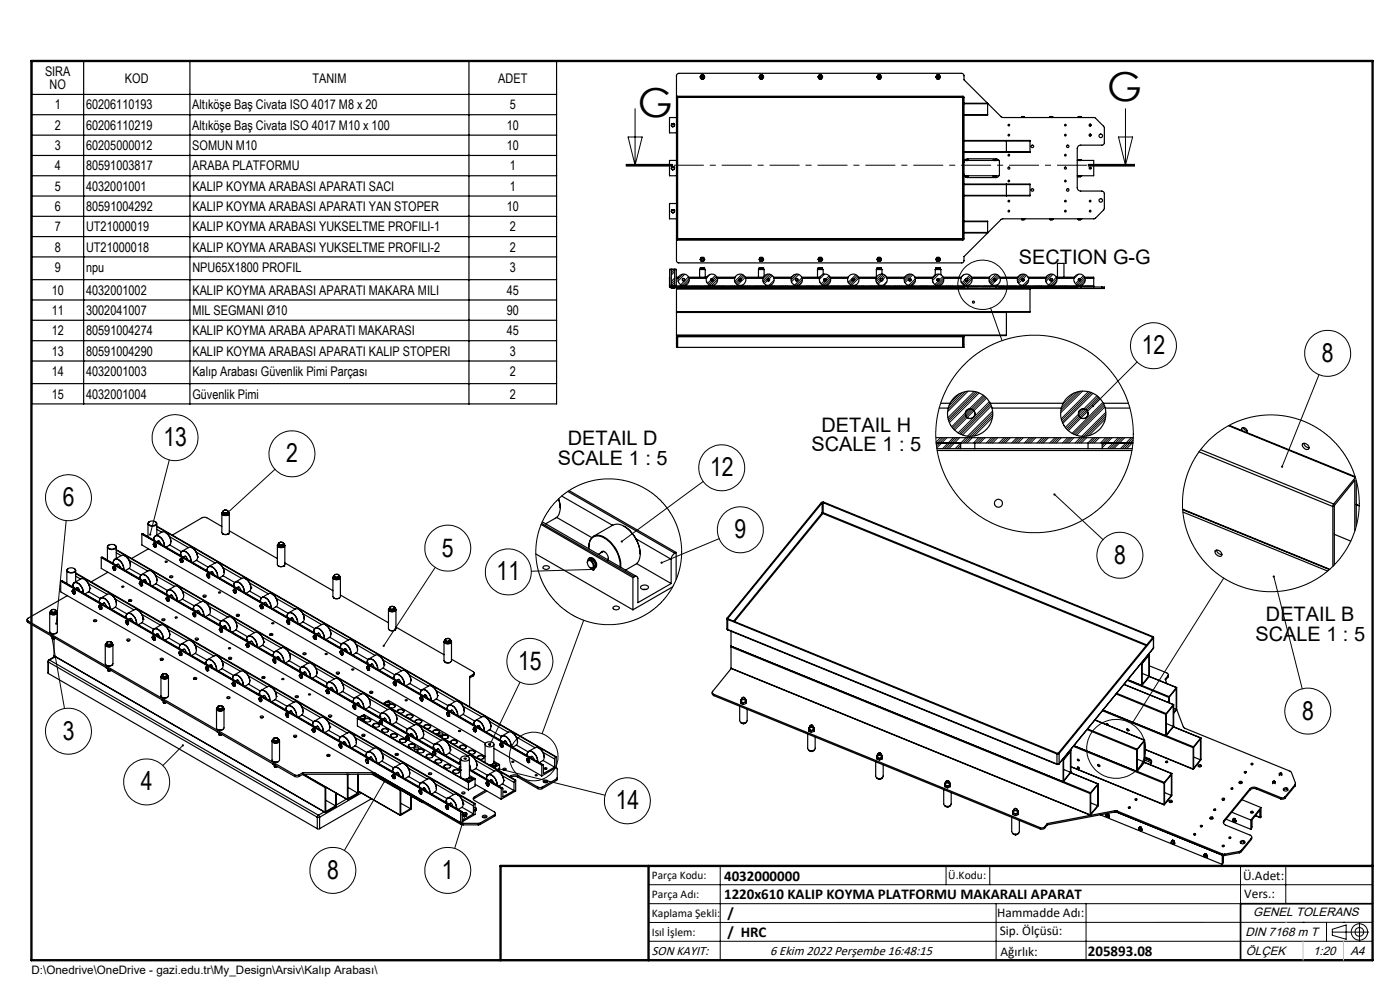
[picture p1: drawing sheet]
<svg xmlns="http://www.w3.org/2000/svg" width="297mm" height="210mm" viewBox="0 0 297 210" stroke-linecap="round" stroke-linejoin="round" font-family="sans-serif">
<defs><g id="words">
<g font-size="8.5">
<text x="234.9" y="21.4">G</text>
<text x="135.3" y="24.9">G</text>
</g>
<g font-size="5.5">
<text x="242.2" y="75.1">12</text>
<text x="280.4" y="76.7">8</text>
<text x="34.7" y="94.6">13</text>
<text x="60.7" y="98.1">2</text>
<text x="150.6" y="101">12</text>
<text x="13.3" y="107.4">6</text>
<text x="93.8" y="118.1">5</text>
<text x="155.8" y="114.2">9</text>
<text x="236.3" y="119.6">8</text>
<text x="105.3" y="123.1">11</text>
<text x="109.9" y="142.1">15</text>
<text x="276.2" y="152.6">8</text>
<text x="13.3" y="156.9">3</text>
<text x="29.9" y="167.7">4</text>
<text x="130.6" y="171.7">14</text>
<text x="69.4" y="186.4">8</text>
<text x="93.8" y="186.4">1</text>
</g>
<g font-size="4.2">
<text x="216.2" y="56.1">SECTION G-G</text>
<text x="120.5" y="94.3">DETAIL D</text>
<text x="172.2" y="95.8">SCALE 1 : 5</text>
<text x="174.3" y="91.5">DETAIL H</text>
<text x="118.3" y="98.6">SCALE 1 : 5</text>
<text x="268.6" y="131.8">DETAIL B</text>
<text x="266.3" y="136">SCALE 1 : 5</text>
</g>
<g font-size="3.2">
<text x="153.6" y="190.8">1220x610 KALIP KOYMA PLATFORMU MAKARALI APARAT</text>
<text x="153.6" y="186.8">4032000000</text>
<text x="154.3" y="194.8">/</text>
<text x="154.3" y="198.8">/ HRC</text>
<text x="230.8" y="202.8">205893.08</text>
</g>
<g font-size="2.8">
<text x="9.5" y="16.1">SIRA</text>
<text x="26.5" y="17.5">KOD</text>
<text x="66.3" y="17.5">TANIM</text>
<text x="105.7" y="17.5">ADET</text>
<text x="10.5" y="18.9">NO</text>
<text x="11.6" y="23.2">1</text>
<text x="18.3" y="23.2">60206110193</text>
<text x="40.8" y="23.2">Altıköşe Baş Civata ISO 4017 M8 x 20</text>
<text x="108.1" y="23.2">5</text>
<text x="11.6" y="27.5">2</text>
<text x="18.3" y="27.5">60206110219</text>
<text x="40.8" y="27.5">Altıköşe Baş Civata ISO 4017 M10 x 100</text>
<text x="107.5" y="27.5">10</text>
<text x="11.6" y="31.8">3</text>
<text x="18.3" y="31.8">60205000012</text>
<text x="40.8" y="31.8">SOMUN M10</text>
<text x="107.5" y="31.8">10</text>
<text x="11.6" y="36.2">4</text>
<text x="11.6" y="40.5">5</text>
<text x="18.3" y="36.2">80591003817</text>
<text x="18.3" y="40.5">4032001001</text>
<text x="40.8" y="36.2">ARABA PLATFORMU</text>
<text x="40.8" y="40.5">KALIP KOYMA ARABASI APARATI SACI</text>
<text x="108.2" y="36.2">1</text>
<text x="108.2" y="40.5">1</text>
<text x="11.6" y="44.8">6</text>
<text x="18.3" y="44.8">80591004292</text>
<text x="40.8" y="44.8">KALIP KOYMA ARABASI APARATI YAN STOPER</text>
<text x="107.5" y="44.8">10</text>
<text x="11.6" y="49.1">7</text>
<text x="11.6" y="53.4">8</text>
<text x="18.3" y="49.1">UT21000019</text>
<text x="18.3" y="53.4">UT21000018</text>
<text x="40.8" y="49.1">KALIP KOYMA ARABASI YUKSELTME PROFILI-1</text>
<text x="40.8" y="53.4">KALIP KOYMA ARABASI YUKSELTME PROFILI-2</text>
<text x="108.2" y="49.1">2</text>
<text x="108.2" y="53.4">2</text>
<text x="11.6" y="57.7">9</text>
<text x="18.3" y="57.7">npu</text>
<text x="40.8" y="57.7">NPU65X1800 PROFIL</text>
<text x="108.2" y="57.7">3</text>
<text x="11" y="62.5">10</text>
<text x="18.3" y="62.5">4032001002</text>
<text x="40.8" y="62.5">KALIP KOYMA ARABASI APARATI MAKARA MILI</text>
<text x="107.5" y="62.5">45</text>
<text x="11" y="66.8">11</text>
<text x="11" y="71.1">12</text>
<text x="18.3" y="66.8">3002041007</text>
<text x="18.3" y="71.1">80591004274</text>
<text x="40.8" y="66.8">MIL SEGMANI Ø10</text>
<text x="40.8" y="71.1">KALIP KOYMA ARABA APARATI MAKARASI</text>
<text x="107.5" y="66.8">90</text>
<text x="107.5" y="71.1">45</text>
<text x="11" y="75.4">13</text>
<text x="18.3" y="75.4">80591004290</text>
<text x="40.8" y="75.4">KALIP KOYMA ARABASI APARATI KALIP STOPERI</text>
<text x="108.2" y="75.4">3</text>
<text x="11" y="79.7">14</text>
<text x="18.3" y="79.7">4032001003</text>
<text x="40.8" y="79.7">Kalıp Arabası Güvenlik Pimi Parçası</text>
<text x="108.2" y="79.7">2</text>
<text x="11" y="84.6">15</text>
<text x="18.3" y="84.6">4032001004</text>
<text x="40.8" y="84.6">Güvenlik Pimi</text>
<text x="108.2" y="84.6">2</text>
<text x="263.7" y="186.7">Ü.Adet:</text>
<text x="263.9" y="190.5">Vers.:</text>
<text x="211.5" y="194.5">Hammadde Adı:</text>
<text x="138.3" y="202.6">SON KAYIT:</text>
<text x="163.4" y="202.6">6 Ekim 2022 Perşembe 16:48:15</text>
<text x="212.1" y="198.4">Sip. Ölçüsü:</text>
<text x="212.2" y="202.7">Ağırlık:</text>
</g>
<g font-size="2.6">
<text x="265.9" y="194.4">GENEL TOLERANS</text>
<text x="264.2" y="198.5">DIN 7168 m T</text>
<text x="264.3" y="202.6">ÖLÇEK</text>
<text x="278.5" y="202.6">1:20</text>
<text x="286.5" y="202.6">A4</text>
</g>
<g font-size="2.5">
<text x="138.3" y="186.4">Parça Kodu:</text>
<text x="138.3" y="190.5">Parça Adı:</text>
<text x="201.2" y="186.5">Ü.Kodu:</text>
<text x="138.3" y="194.5">Kaplama Şekli:</text>
<text x="138.3" y="198.6">Isıl İşlem:</text>
<text x="6.7" y="206.7">D:\Onedrive\OneDrive - gazi.edu.tr\My_Design\Arsiv\Kalıp Arabası\</text>
</g>
</g></defs>
<g fill="none" stroke="#000" stroke-width=".25">
<path d="M6.7 12.9h111.4v72.8h-111.4zM17.7 12.9v72.8M40.3 12.9v72.8M99.5 12.9v72.8M143.7 15.7l60.3-.2 .5 .4v1l8.1 8 19.7 .1 1.9 1.9v3.6l-.3 .3h-4.6a.72 .72 0 0 0-.8 .7l.1 8.6 .6 .4h4.6l.4 .3v3.6l-1.9 1.9-19.7 .1-8.1 8v1l-.4 .4h-60.2l-.4-.4v-39.4zM6.7 37.3h111.4M6.7 24.3h111.4M6.7 20h111.4M6.7 28.7h111.4M6.7 33h111.4M142.5 26.4v.4M142.5 35.6v.3"/>
<path d="M142.5 26.8h.3M142.5 26.8l.2 .1 .1-.1M142.5 35.9l.3 .1M142.5 35.9l.2 .1h.1M142.7 26.2l-.2 .2M142.7 26.2l.3 .1M142.7 26.2h.2l.1 .1M142.7 35.3l-.2 .3M142.7 35.3l.3 .1M143 26.3l.1 .3M143 35.4l.1 .4M143.1 26.6l-.3 .2"/>
<path d="M143.1 26.6v.2h-.3M143.1 35.8l-.3 .2M143.1 35.8v.1l-.3 .1M143.5 20.7l.2-.3h60.7l.1 .2v30.2l-.1 .1h-60.6l-.3-.2M143.5 34h-1.5v3.3h1.5M143.5 24.9h-1.5v3.3h1.5M143.7 20.7h.1M143.7 20.7v30M143.8 20.6l-.1 .1M143.8 20.6v.1M143.8 20.6h60.5M143.8 20.7h60.5"/>
<path d="M143.8 20.7v30M204.3 20.6l.1 .1M204.3 20.7h.1M204.3 20.6v.1M204.3 20.7v30M204.4 20.7v30M204.5 21.9l5 .1M204.5 39l14 .1M204.5 29.8l14 .1M204.5 34.4a.78 .78 0 0 1 .8-.7h6.2a.68 .68 0 0 1 .5 .7v2.6l-.4 .6-6.5 .1-.5-.3-.1-.5M204.5 24.3h5M204.5 22h5"/>
<path d="M204.5 29.9h14M204.5 32.2h14M204.5 39.1h14M204.6 34h7.3M204.6 37.3h7.3M204.7 37.4h.2M204.7 37.3v.1M204.8 34h.1M204.8 33.9h.5M204.8 34h.5h-.1M204.8 37.5h.5M204.8 37.3l.5 .1h-.1"/>
<path d="M204.8 33.9v.1M204.8 37.3v.2M204.8 37.3h.1M204.9 37.4h.1M204.9 34h.1M204.9 34h-.2h.2M204.9 37.3h.2M204.9 34h.2M204.9 37.3v.1M205 37.4h.1M205 34h.1M205.1 37.4h.1"/>
<path d="M205.1 34h.1M205.1 37.3v.1M205.2 34h.1M205.2 37.3v.1M205.2 37.3h.1M205.3 34h.1M205.3 33.9v.1M205.3 37.3v.2M209.5 24.3l-5 .1M209.5 22v2.3M210.7 37.4h.2M210.7 37.3v.1"/>
<path d="M210.7 34h.1M210.7 33.9h.6M210.7 37.5h.6M210.7 34h.6M210.7 37.3h.6M210.7 33.9v.1M210.7 37.3v.2M210.8 34h.1M210.8 37.3h.1M210.9 37.4h.1M210.9 34h.1M210.9 34h-.2h.2"/>
<path d="M210.9 37.3h.2M210.9 34h.2M210.9 37.3v.1M211 37.4h.1M211 34h.1M211.1 37.4h.1M211.1 34h.1M211.1 37.3v.1M211.2 37.4h.1M211.2 34h.1M211.2 37.3v.1M211.2 37.3h.1"/>
<path d="M211.3 34h.1M211.3 33.9v.1M211.3 37.3v.2M213.5 29.8v2.5M213.5 39v2.5M216.7 24.9h.2M216.7 24.9h.1M216.8 24.9h.1M216.8 24.9h.5M216.8 24.8h.5M216.9 24.9h.1M216.9 24.9h.2"/>
<path d="M217 24.9h.1M217.1 24.9h.1M217.2 24.9h.1M217.3 24.8l-.5-.1v.2M217.3 24.8v.1M218.5 32.2l-14 .1M218.5 29.9v2.3M218.5 39.1v2.3M222.7 24.9h.1M222.8 24.9h.1M222.8 24.9h.5M222.8 24.8h.5"/>
<path d="M222.9 24.9h.2M222.9 24.9h.1M223 24.9h.1M223.1 24.9h.1M223.2 24.9h.1M223.3 24.9h.1M223.3 24.8l-.5-.1v.2M223.3 24.8v.1M228.5 34h3.5v3.3h-3.5M228.7 37.4h.1M228.7 24.9h.1M228.7 37.3v.1"/>
<path d="M228.8 24.9h.1M228.8 34h.1M228.8 37.3h.1M228.8 24.8h.5M228.8 24.9h.5M228.8 37.3v.2h.5M228.8 37.5h.5M228.8 33.9h.5M228.8 34h.5M228.8 37.3h.5M228.8 37.4h.1M228.8 34h-.1h.1"/>
<path d="M228.8 37.3v.1M228.9 24.9h.2M228.9 37.3h.2M228.9 34h.1M228.9 34h.2M228.9 37.4h.1M228.9 24.9h.1M229 34h.1M229 24.9h.1M229 37.4h.1M229.1 37.4h.1M229.1 34h.1"/>
<path d="M229.1 24.9h.1M229.2 37.4h.1M229.2 34h.1M229.2 24.9h.1M229.2 37.3v.1M229.3 24.9h.1M229.3 34h.1M229.3 37.3h.1M229.3 24.8l-.5-.1v.2M229.3 33.9l-.5 .1M229.3 24.8v.1M229.3 33.9v.1"/>
<path d="M229.3 37.3v.2M229.3 37.3v.1M6.7 41.6h111.4M6.7 45.9h111.4M6.7 50.2h111.4M6.7 54.5h111.4M6.7 59.3h111.4M142 59v1.9h91.8M142 59h.1M142.1 57.2h.3M142.1 58.8l-.1 .2M142.1 57.2v3.4"/>
<path d="M142.4 57.2v3.4M142.5 44.7v.3M142.5 45l.3 .1M142.5 57.1l-.4 .1M142.5 57.1l-.1 .1M142.5 57.1h.5M142.7 44.5l-.2 .2M142.7 44.5h.3M142.7 44.5h-.2v.2M143 44.5l.1 .4M143 57.1l.5 .1M143 57.1l.1 .1"/>
<path d="M143.1 44.9l-.3 .2M143.1 57.2h.4M143.1 57.2v3.4M143.5 57.2v3.4M143.5 59h.4M143.5 58.8h.4M143.5 43.2h-1.5v3.2h1.5M143.7 50.7l.1 .1M143.7 50.7h.1M143.8 50.7v.1M143.8 50.8h60.5M143.8 50.7h60.5"/>
<path d="M146.1 58.8h3.9M146.2 59h3.7M148.4 57.2h1.2M148.4 57.2v1.6M148.6 56.9v.2h.9v-.2M148.6 57.1h.1M148.7 56.8l-.1 .1M148.7 56.8l.1 .1M148.7 56.8h.3M148.8 56.9v.2M149 56.8h.4M149 56.8l.3 .1"/>
<path d="M149 56.8l-.2 .1M149.3 56.9v.2M149.4 56.8l-.1 .1M149.4 56.8l.1 .1M149.4 57.1h.1M149.6 57.2v1.6M152.1 58.8h3.9M152.2 59h3.7M158.1 58.8h3.9M158.2 59h3.7M160.9 57.2h1.2M160.9 57.2l1.2-.1v1.5"/>
<path d="M160.9 57.2v1.6M161 56.9v.2h1v-.2M161.1 57.1h.1M161.2 56.8l-.2 .1M161.2 56.8l.1 .1M161.2 56.8h.3M161.3 56.9v.2M161.5 56.8h.4M161.5 56.8l.2 .1M161.5 56.8l-.2 .1M161.7 56.9v.2M161.9 56.8l-.2 .1"/>
<path d="M161.9 56.8l.1 .1M161.9 57.1h.1M164.1 58.8h3.9M164.2 59h3.7M170.1 58.8h3.9M170.2 59h3.6M173.4 57.2h1.2M173.6 56.9v.2h.9v-.2M173.7 56.8l-.1 .1M173.7 56.8l.1 .1M173.7 56.8h.3M173.8 56.9v.2"/>
<path d="M174 56.8l-.2 .1M174 56.8l.2 .1M174 56.8h.4M174.2 56.9v.2M174.4 56.8l-.2 .1M174.4 56.8l.1 .1M174.4 57.1h.1M174.6 57.2l-1.2-.1v1.7M174.6 57.2v1M176.1 58.8h3.9M176.2 59h3.6M182.1 58.8h3.8"/>
<path d="M182.2 59h3.6M185.9 57.2h1.2M185.9 57.2v1.6M186.1 56.9v.2h.9v-.2M186.1 57.1h.1M186.2 56.8l-.1 .1M186.2 56.8l.1 .1M186.2 56.8h.3M186.3 56.9v.2M186.5 56.8l.3 .1M186.5 56.8h.4M186.5 56.8l-.2 .1"/>
<path d="M186.8 56.9v.2M186.9 56.8l-.1 .1M186.9 56.8l.1 .1M186.9 57.1h.1M187.1 57.2v1M188.1 58.8h3.8M188.2 59h3.6M194.1 58.8h3.8M194.2 59h3.6M198.4 57.2h1.2M198.4 57.2l1.2-.1v1.2M198.4 57.2v1.1"/>
<path d="M198.5 56.9v.2h1v-.2M198.6 57.1h.1M198.7 56.8l.1 .1M198.7 56.8h.3M198.7 56.8l-.2 .1M198.8 56.9v.2M199 56.8l.2 .1M199 56.8h.4M199 56.8l-.2 .1M199.2 56.9v.2M199.4 56.8l-.2 .1M199.4 56.8l.1 .1"/>
<path d="M199.4 57.1h.1M200.1 58.8h3.8M200.2 59h3.7M204.3 50.7v.1M204.3 50.7h.1M204.4 50.7l-.1 .1M204.5 46.9l5 .1M204.5 49.3h5M204.5 47h5M204.5 41.4h14M206.1 58.8h3.8M206.2 59h3.7"/>
<path d="M209.5 49.3l-5 .1M209.5 47v2.3M212.1 58.8h3.8M212.2 59h3.7M216.8 46.6h.1M216.8 46.4h.1M216.8 46.6h.5M216.8 46.4h.5M216.8 46.5v.1M216.9 46.5h.1M216.9 46.4h.1M216.9 46.4h-.2l.2 .1"/>
<path d="M216.9 46.4v.1M216.9 46.5h.2M217 46.5h.1M217 46.4h.1M217 46.4v.1M217.1 46.5h.1M217.1 46.4v.1M217.1 46.4h.1M217.2 46.5h.1M217.2 46.4h.1M217.2 46.4v.1M217.3 46.4h.1"/>
<path d="M217.3 46.4v.2M218.1 58.8h3.8M218.2 59h3.7M218.5 41.4l-14 .1M222.8 46.6h.1M222.8 46.4h.1M222.8 46.6h.5M222.8 46.4h.5M222.8 46.5v.1M222.8 46.5h.1M222.8 46.4h-.1l.1 .1M222.8 46.4v.1"/>
<path d="M222.9 46.5h.2M222.9 46.4v.1M222.9 46.5h.1M222.9 46.4h.1M223 46.4v.1M223 46.5h.1M223 46.4h.1M223.1 46.5h.1M223.1 46.4h.1M223.1 46.4v.1M223.2 46.4h.1l-.1 .1M223.2 46.4v.1"/>
<path d="M223.3 46.4h.1M223.3 46.5v.1M224.1 58.8h3.9M224.2 59h3.7M224.3 58.8v-2.9h1.4v2.9M228.8 46.6h.1M228.8 46.4h.1M228.8 46.6h.5M228.8 46.4h.5M228.8 46.5v.1M228.8 46.5h.1M228.8 46.4h-.1l.1 .1"/>
<path d="M228.8 46.4v.1M228.9 46.5h.2M228.9 46.4v.1M228.9 46.5h.1M228.9 46.4h.1M229 46.4v.1M229 46.5h.1M229 46.4h.1M229.1 46.5h.1M229.1 46.4h.1M229.1 46.4v.1M229.2 46.4v.1"/>
<path d="M229.3 46.4h.1M229.3 46.5v.1M230.1 58.8h1.9v.2M230.2 59h1.8M232 59v1.9M6.7 63.6h111.4M6.7 67.9h111.4M6.7 72.3h111.4M6.7 76.6h111.4M142 60.6h90M142.1 60.6h.3M142.1 60.6h.1"/>
<path d="M142.4 61.1l.1 .1M142.4 61.1v-.2h.7v.2M142.4 61.2h.1M142.4 60.6h.1M142.5 61.2h.2M142.5 61.2h.1M142.5 60.9h.1M142.5 61.1l.2 .1M142.5 60.9v.2M142.5 61.1v.1M142.7 61.2h.3M142.9 60.9v.2"/>
<path d="M142.9 61.1l-.2 .1M142.9 61.1l.1 .1M143 61.2h.1M143.1 60.9h.1M143.1 60.6h.4M143.1 61.1l-.1 .1M143.1 60.6h-.1M143.5 60.6h-.1M143.5 66.2v.1M143.5 71.1h70M143.5 66.1v.1M143.5 61.2v.1"/>
<path d="M143.5 60.9v.3M143.5 61.3v4.8M143.5 66.3v4.8M143.5 61.2h61M143.5 66.3h70M143.5 66.1h75M143.5 61.3h75M143.7 71.4h.1M143.7 73.7h.1M143.7 71.4v2.3M143.8 71.4h-.1M143.8 71.2l-.3 .2v2.3h.2"/>
<path d="M143.8 71.4h.1M143.8 71.4v2.3M143.8 73.7h60.5M143.8 71.4h60.5M204.3 71.2l.2 .2v2.3h-.1M204.3 71.4h.1M204.3 73.7h.1M204.3 71.4v2.3M204.4 71.4v2.3M204.5 61.2h.8M204.5 60.9v.3M205.3 60.9v.3"/>
<path d="M205.3 61.2h6M211.3 61.2h.7M211.3 60.9v.3M212 60.9v.3M212 61.2h16.5M213.5 66.2v.1M213.5 66.3v4.8M218.5 66.1l-75 .1M218.5 61.2v.1M218.5 61.3v4.8M228.5 61.2h.8M228.5 60.9v.3"/>
<path d="M229.3 60.9v.3M229.3 61.2h4.5M233.8 60.9h.5v.3h-.5M233.8 60.9v.3M6.7 81.4h111.4M198.5 92.8h41.9M198.6 94h41.7M198.8 95.2h5M198.8 95.6h41.3M199.2 86.6h2M199.6 85.5h1.9M203.8 95.2h3"/>
<path d="M203.8 94v1.2M206.8 95.2h24M206.8 94v1.2M210.1 85.5h15.4M210.5 86.6h14.7M230.8 95.2h3M230.8 94v1.2M233.8 94v1.2M233.8 95.2h6.4M234.1 85.5h5.3M234.5 86.6h5.2M254.4 95.8l28.4 11.6"/>
<path d="M254.7 95.4l28.2 11.5M260.6 90.3l26.9 11-4.6 5.6M260.8 90.2l26.7 10.9M263.6 91.3l-.2-.3a.59 .59 0 0 1 .7-.3 .59 .59 0 0 1 .4 .5v.5M263.7 90.7l.4 .4 .5 .3M276.3 94.2a.86 .86 0 0 1 1 .1 .86 .86 0 0 1 .2 1 1.03 1.03 0 0 1-1.2-1.1zM276.6 94a1.17 1.17 0 0 0 1.1 1M21.5 118.3l76.2 44M21.5 118.3v2.3l54.7 31.5M21.6 118.2l76.1 43.9M21.6 118.2l-.1 .1M21.6 118.2l76.1 44"/>
<path d="M22.8 116v2.8M22.9 115.8a.96 .96 0 0 1 1.7 .3 .97 .97 0 0 1-1.7-.2zM23.1 115.6l-.1 .1a.45 .45 0 0 0-.2 .5 .45 .45 0 0 0 .6 .3h.7a.46 .46 0 0 0 .5-.3 .46 .46 0 0 0-.3-.6M24 119.4a.79 .79 0 0 1 .6-.9 .79 .79 0 0 1 .9 .5l.5 .7 .3 1.1M24 119.5a.78 .78 0 0 1 .5-.9 .78 .78 0 0 1 1 .5l.5 .6 .2 1.1M24 119.4h.1M24.3 118.6l1.4-.7a1.8 1.8 0 0 1 2 1.8l-.3 .8-.8 .5M24.7 116v2.5M24.7 117.3l1 .6M24.7 116.6l84.7 48.9M24.7 116.7l84.6 48.9M24.9 119.8a.36 .36 0 0 1 .4 0 .36 .36 0 0 1 .1 .5"/>
<path d="M25 119.7l-.3 .2M25.2 119.7l-.3 .1M26.5 117.9h.1M26.5 117.9l.9 .9 .3 1.1M27.3 118.8l4.1 2.3M30.1 113.3v2.3l72.9 42.1M30.1 113.3l84.8 49M30.2 113.3l.1-.1 84.9 49M30.2 113.3h-.1M30.2 113.3l84.8 48.9M31.4 111.1v2.7M31.5 110.8a.96 .96 0 0 1 1.7 .3 1.01 1.01 0 0 1-1.7-.1z"/>
<path d="M31.5 116.4l-3.6 2.1M31.7 110.7h-.1a.47 .47 0 0 0-.2 .6 .47 .47 0 0 0 .6 .3l.8-.1a.45 .45 0 0 0 .4-.4 .45 .45 0 0 0-.3-.4M32.5 115.5v-.1a.28 .28 0 0 1 .4 .1 .28 .28 0 0 1-.2 .4M32.5 115.5a.24 .24 0 0 1 .4 0 .24 .24 0 0 1-.2 .4zM32.5 115.5h.1M32.6 115.3a.36 .36 0 0 1 .5 .1 .36 .36 0 0 1-.1 .5M32.6 115.3a.35 .35 0 0 1 .4 .2 .35 .35 0 0 1-.1 .5v-.1M32.6 115.2h.3l.2 .3 .1 .2-.1 .2M32.6 114.4a.74 .74 0 0 1 .5-.8 .74 .74 0 0 1 .9 .3l.6 .8 .3 1.1M32.6 114.5a.73 .73 0 0 1 .5-.8 .73 .73 0 0 1 .9 .3l.6 .7 .2 1.1M32.7 115.9l.2 .2M32.7 115.9h.1"/>
<path d="M32.8 116h.1M32.8 115.9v.1M32.9 116v.1M32.9 116h.1M33 116h.1M33 116l-.1 .1M33 115.9l-.1 .1M33 115.9h.1M33 115.9v.1M33.3 111.1v2.4M33.3 112.3l1 .6M33.3 111.6l84.7 48.9"/>
<path d="M33.3 111.7l84.6 48.9M33.5 114.8a.37 .37 0 0 1 .4 .1 .37 .37 0 0 1 .1 .4M33.7 114.8l-.4 .1M33.7 114.8h-.2M34 115.3h.1M34 115.2v.1M34.3 112.9a1.88 1.88 0 0 1 1.9 2.2l-.1 .5-.9 .5M34.3 112.9l-1.4 .8M35.1 119.1l.3-.1 .1 .2-.3 .1zM35.1 113l.9 .9 .3 1M35.1 113h.1M35.9 113.8l4.1 2.4"/>
<path d="M36 115.6l2.5 1.4M38.2 118.8h.1M38.2 118.8a.26 .26 0 0 1 .4 0 .26 .26 0 0 1-.2 .4M38.2 118.6a.36 .36 0 0 1 .5 .1 .36 .36 0 0 1 0 .5M38.2 118.6l.3 .2a.21 .21 0 0 1 .1 .4 .22 .22 0 0 1-.4-.2zM38.2 118.6a.34 .34 0 0 1 .5 .2 .34 .34 0 0 1-.1 .4h-.1M38.3 117.7h.1M38.3 117.7v-.1a.74 .74 0 0 1 .5-.8 .74 .74 0 0 1 .9 .4l.7 .9 .1 1M38.3 117.8a.78 .78 0 0 1 .5-.9 .78 .78 0 0 1 1 .5l.4 .6 .3 1.1M38.3 118.5l.2-.1 .3 .3-.1 .5M38.4 119.2l.2 .1M38.4 119.2h.1"/>
<path d="M38.6 119.3h.1M38.6 119.2v.1M38.6 119.2h.1M38.7 119.2h-.1M38.7 119.2h.1M38.7 119.3h.1M38.7 119.2v.1M39.1 118.1h.4l.2 .5M39.3 118l-.4 .2M39.4 118l-.2 .1M39.7 118.5l-.1 .1M40 116.2a1.8 1.8 0 0 1 1.9 1.8l-.2 .8-.8 .5"/>
<path d="M40 116.2l-1.4 .7M40.8 116.2l.8 .9 .3 1.1M41.6 117.1l4 2.3M41.7 118.8l2.4 1.5M41.9 118.2h.1M46.4 119.5l.8 .8 .4 1.2M47.1 111.7l-3.2-1.9-.8-.1-6.6 3.8M47.1 108.9v4.2l.5 .3 .8-.1M47.2 108.6l.3 .2M47.2 108.6v.3l.5 .3M47.3 113.3l.5 .1 .6-.1M47.3 108.4l.2 .4"/>
<path d="M47.3 109l.4 .2M47.3 108.4l-.1 .2M47.5 108.8h.5M47.5 108.8l.2 .1M47.7 108.2l-.4 .2M47.7 108.2l.5 .1M47.7 108.9v.3M48 108.8l-.3 .1M48 108.8h.3M48.2 109.1l-.5 .1M48.2 108.3l.2 .3M48.2 108.3l.2 .2"/>
<path d="M48.3 109.1l-.6 .1M48.3 108.8v.3M48.4 108.6l-.4 .2M48.4 108.6l-.1 .2M48.4 108.9l-.1 .1M48.4 113.3h.1M48.4 108.5v.1M48.4 108.6a.44 .44 0 0 1 .2 .5 .44 .44 0 0 1-.6 .3h-.2a.46 .46 0 0 1-.6-.2 .46 .46 0 0 1 .1-.6 .45 .45 0 0 0-.1 .6 .45 .45 0 0 0 .6 .1h.4a.37 .37 0 0 0 .4-.2 .37 .37 0 0 0-.2-.5M48.4 108.5l-.1 .6M48.6 108.9v4.1l-.2 .3M48.6 112.6l10.2 5.9M58.8 115.7v4.1a.98 .98 0 0 0 1.4 .3"/>
<path d="M59 115.5l.1-.1a.45 .45 0 0 0-.1 .6 .45 .45 0 0 0 .5 .1h.4a.39 .39 0 0 0 .5-.2 .39 .39 0 0 0-.2-.5 .47 .47 0 0 1 .1 .6 .47 .47 0 0 1-.6 .2h-.3a.44 .44 0 0 1-.5-.2 .44 .44 0 0 1 .1-.5zM59.1 115.5l.2 .1M59.1 115.5v.2l.4 .3M59.1 115.2l.2 .4M59.1 115.8l.3 .1M59.1 115.2v.3M59.3 115.6h.5M59.3 115.6l.2 .1M59.5 115.7v.3M59.5 115l-.4 .2M59.5 115l.5 .1M59.8 115.6l-.3 .1"/>
<path d="M59.8 115.6h.3M60 115.9l-.5 .1M60 115.1l.1 .3M60 115.1l.2 .2M60.1 115.9l-.6 .1M60.1 115.6v.3M60.1 115.4l-.3 .2M60.1 115.4v.2M60.2 115.7l-.1 .1M60.2 115.3l-.1 .1M60.2 115.3l-.1 .6M60.4 115.7v4.1l-.2 .3"/>
<path d="M60.4 119.4l10.2 5.9M113.7 117.5l20.6 11.9M114.8 111.3l19.5 11.2M114.9 111l19.6 11.3M115 110.7l20.1 11.6M118.1 109.7l7.5 4.3M118.9 107.7l-.4-1.9a3.5 3.5 0 0 1-.6 4.1l-2.2 1.2M119.2 105.2l10.8 6.2M120.4 104.2l22.8 13.2M120.7 104.1l22.7 13.1M124.6 119.3a.5 .5 0 0 1 .3-.6 .5 .5 0 0 1 .7 .3 1.01 1.01 0 0 1 .1 1.6l-.5-.2M124.7 119a.98 .98 0 0 1 1 .4 .98 .98 0 0 1 0 1.1 1.11 1.11 0 0 1-1-1.5z"/>
<path d="M124.7 118.8a.6 .6 0 0 1 .6-.5 .6 .6 0 0 1 .6 .4 1.15 1.15 0 0 1 .1 1.8M124.8 118.8a.87 .87 0 0 1 1.4 .6l.1 .7-.5 .4M124.9 116.1a2.14 2.14 0 0 1 1.2-2.4 2.14 2.14 0 0 1 2.6 .6 7.4 7.4 0 0 1 3 6M124.9 116.4a2.13 2.13 0 0 1 2.1-2.7 6.7 6.7 0 0 1 4.6 6.6M125 118.4a1.36 1.36 0 0 1 1.5 1.9l-.3 .2M125.9 113.8l4.1-2.4a3.1 3.1 0 0 1 3.6 1.2 6.7 6.7 0 0 1 2 6.2l-.7 .9-2.2 1.2M127.5 117.3a.65 .65 0 0 1 .6-.4 .65 .65 0 0 1 .6 .5l.3 .7v.7M128 117l-1.1 .6M128.3 117h-.3l-.4 .1M129 118.4v.3M132.4 111.6a7.2 7.2 0 0 1 3.4 5.9M134.9 114.3l7.5 4.3"/>
<path d="M135 119.5l7.4 4.3M142.4 118.6v5.2M143.2 117.4a1.66 1.66 0 0 0-.8 1.2M143.4 117.2l-.2 .2M143.4 117.2v5.7M174.4 108.8l.2 .1M174.4 106.7l-20 24.5M174.4 106.7v2.1M174.4 108.8l-18.8 23M174.6 108.9l-18.8 22.9M174.6 108.9l68.6 28M174.6 106.6l-.2 .1"/>
<path d="M174.6 108.8v.1M174.6 108.8h-.2M174.6 106.6l69.9 28.5M174.6 106.6v2.2M174.6 108.8l68.7 28M250.9 108.1l31.1 12.7M250.9 108l31.2 12.7M250.9 108.6l30.8 12.5M257.9 116.8a.97 .97 0 0 1 1.3 1.1 .94 .94 0 0 1-1-.2 .94 .94 0 0 1-.3-.9zM258.1 116.7a1.1 1.1 0 0 0 1.1 .9M282.8 107.4v12.7M282.9 106.9l-.1 .5"/>
<path d="M283.1 113.3l3.5 1.5M287.4 112.6v-10.7l-4.3 5.3v12.6M287.7 107.1l.7 .2M287.7 102v9.5M287.7 107l.7 .2M5.8 131.4v.4l.1 .2M5.9 131.7l56.6 32.7M5.9 131.7v.3M5.9 132l56.6 32.7M10.5 130v4l.3 .3 .5 .2 .6-.2M10.7 129.7a.62 .62 0 0 0 .3 .7 .62 .62 0 0 0 .7-.1 .37 .37 0 0 0 .4-.2 .37 .37 0 0 0-.1-.4 .42 .42 0 0 1 .1 .5 .42 .42 0 0 1-.5 .2h-.3a.46 .46 0 0 1-.6-.2 .46 .46 0 0 1 .1-.6zM10.7 134.8l.5 .3"/>
<path d="M10.8 129.7l.2 .1M10.8 129.7v.3l.4 .2M10.8 134.3h.1M10.8 129.5l.2 .3M10.8 129.5v.2M10.8 134.3l.5 .2 .6-.2M10.9 130.1l.2 .1M11 129.8l.5 .1M11 129.8l.2 .2M11 135l.1 .5M11.1 135.5h.5M11.2 135.1h.1"/>
<path d="M11.2 129.3l-.4 .2M11.2 129.3l.5 .1M11.2 130v.2M11.5 139.1l57.5 33.3M11.5 139.1l57.5 33.2M11.5 135.5v3.6M11.5 129.9l-.3 .1M11.5 129.9h.3M11.6 139.2l-1.3 .8M11.7 135.4l-.2 .1h-.4M11.7 130.2h-.4M11.7 129.4l.2 .3"/>
<path d="M11.7 129.4l.3 .1M11.7 139.3l-1.2 .7M11.8 130.2h-.6M11.8 129.9v.3M11.9 129.7l-.4 .2M11.9 129.7l-.1 .2M11.9 130l-.1 .1M12 129.5l-.1 .2M12 129.5l-.2 .7M12.2 130v4l-.3 .3M12.9 123.3v2.2l84.8 49 3.1-1.8v-2.2M12.9 123.3l84.8 48.9"/>
<path d="M13 123.2l85 48.9M13 123.2l-.1 .1M13 123.2l84.8 49M14.2 121v2.8M14.3 126.4l-8.4 4.8a.31 .31 0 0 0-.1 .2 .31 .31 0 0 0 .1 .3M14.4 120.7a1.06 1.06 0 0 1 1.6 .3 .95 .95 0 0 1-.9 .5 .95 .95 0 0 1-.8-.6zM14.5 120.6h-.1a.45 .45 0 0 0-.2 .6 .45 .45 0 0 0 .5 .3h.5a.56 .56 0 0 0 .6-.1 .56 .56 0 0 0 .1-.7l-.1-.1M14.5 120.6h.1M15.3 125.4h.1M15.3 125.4a.26 .26 0 0 1 .4 .1 .26 .26 0 0 1-.1 .4v-.1M15.3 125.3a.36 .36 0 0 1 .6 0 .36 .36 0 0 1-.1 .6M15.4 125.3l.3 .2a.2 .2 0 0 1 0 .3 .2 .2 0 0 1-.3-.1z"/>
<path d="M15.4 125.3a.34 .34 0 0 1 .4 .1 .34 .34 0 0 1-.1 .5h-.1M15.4 124.3h.1M15.4 124.3v-.1a.74 .74 0 0 1 .6-.7 .74 .74 0 0 1 .8 .4l.8 1 .1 .9M15.4 124.5a.78 .78 0 0 1 .5-.9 .78 .78 0 0 1 1 .4l.5 .6 .2 1.2M15.5 125.2l.1-.1 .3 .3v.4M15.5 125.9h.1M15.5 125.8h.1M15.7 125.9v.1M15.7 125.9h-.1M15.7 126h.1M15.7 120.6h.1M15.8 125.9l-.1 .1"/>
<path d="M15.8 125.9h.1M15.8 125.8h.1M16.1 121v2.4M16.1 122.2l1 .6M16.1 121.5l84.7 49M16.1 121.7l84.6 48.8M16.3 124.8l.2-.1 .3 .6M16.4 124.7l-.3 .2M16.5 124.7h-.2M16.8 125.2h.1M17.1 122.8a1.8 1.8 0 0 1 1.9 1.9l-.2 .8-.8 .5M17.1 122.8l-1.4 .8"/>
<path d="M17.9 122.9l.9 .9 .2 1M18.7 123.8l4.1 2.3M18.8 125.5l2.5 1.5M19 124.8h.1M19.9 131.5l.3-.1a.26 .26 0 0 1 .3 .3 .26 .26 0 0 1-.4 .2l-.3-.2zM20 131.8h.4M20 131.8h.3M21 128.7a.28 .28 0 0 1 .4 0 .28 .28 0 0 1-.1 .4h-.1M21 128.6l.3 .2a.19 .19 0 0 1 .1 .2 .19 .19 0 0 1-.2 .1zM21.1 127.6a.79 .79 0 0 1 .6-.8 .79 .79 0 0 1 .9 .4l.5 .8 .2 1M21.1 127.6h.1M21.1 128.4l.3 .2a.27 .27 0 0 1 .2 .2 .27 .27 0 0 1-.2 .3v-.5l-.4-.1z"/>
<path d="M21.1 128.4a.45 .45 0 0 1 .5 .3 .45 .45 0 0 1-.2 .5l-.2-.1M21.1 127.7a.73 .73 0 0 1 .4-.9 .73 .73 0 0 1 .9 .4l.7 .8 .2 1M21.2 129.1h.1M21.3 129.1h.1M21.4 126.9l1.4-.8a1.9 1.9 0 0 1 1.9 2l-.2 .7-.8 .4M21.4 129.1v.1M21.4 129.2h.1M21.4 129.1h.1M21.9 128a.38 .38 0 0 1 .5 .1 .38 .38 0 0 1 0 .4M22.1 127.9l-.4 .2M22.2 127.9l-.2 .1M22.3 136.8l.1 4.1 .5 .3 .8-.1"/>
<path d="M22.4 128.4v.1M22.5 136.5a.54 .54 0 0 0 .1 .6 .54 .54 0 0 0 .6 .1h.1a.44 .44 0 0 0 .5-.2 .44 .44 0 0 0-.1-.6 .44 .44 0 0 1 .2 .6 .44 .44 0 0 1-.5 .2h-.7a.37 .37 0 0 1-.3-.4 .37 .37 0 0 1 .2-.4zM22.5 136.5l.3 .1M22.5 136.5v.3l.5 .2M22.6 136.3l.2 .3M22.6 136.9l.3 .1M22.6 136.3l-.1 .2M22.8 136.6l.5 .1M22.8 136.6l.2 .2M22.9 121.4l-3.6 2M23 136.1l-.4 .2M23 136.1l.5 .1"/>
<path d="M23 136.8v.2M23.3 136.7l-.3 .1M23.3 136.7h.3M23.5 137h-.5M23.5 136.2l.2 .3M23.5 136.2l.2 .1M23.6 126.1l.7 .8 .4 1.2M23.6 137h-.6M23.6 136.7v.3M23.7 136.5l-.4 .2M23.7 136.5l-.1 .2M23.7 136.8l-.1 .1"/>
<path d="M23.7 136.3v.2M23.7 136.3l-.1 .7M23.9 120.5v-.1a.28 .28 0 0 1 .4 .1 .28 .28 0 0 1-.1 .4h-.1M24 120.4l.3 .1v.3a.29 .29 0 0 1-.3-.1 .29 .29 0 0 1 0-.3zM24 136.8v4.1l-.3 .2M24.1 120.2l.2-.1 .2 .3 .1 .3-.2 .2M24.1 120.9l.1 .1M24.1 120.9h.1M24.2 120.9v.1M24.2 121h.1M24.3 121h.1M24.3 120.9v.1"/>
<path d="M24.3 120.9a.35 .35 0 0 0 .1-.5 .35 .35 0 0 0-.4-.1 .38 .38 0 0 1 .4 .1 .38 .38 0 0 1 0 .5M24.3 120.9h.1M24.4 121h-.1M24.4 120.9l-.1 .1M24.4 120.9h.1M24.4 121h.1M24.4 120.9v.1M24.4 127.1l4 2.3M24.4 128.8l2.6 1.4M25.4 120.3h.1M25.4 120.2v.1M25.9 124.4a.22 .22 0 0 1 .3-.1 .22 .22 0 0 1 0 .3 .22 .22 0 0 1-.3-.1z"/>
<path d="M26.6 132v-.1a.28 .28 0 0 1 .4 .1 .28 .28 0 0 1-.1 .4h-.1M26.7 131.9h.2l.2 .3a.27 .27 0 0 1-.4 0 .27 .27 0 0 1 0-.3zM26.7 131.8a.36 .36 0 0 1 .5 0 .36 .36 0 0 1 0 .5l-.1 .2M26.7 131.8a.33 .33 0 0 1 .4 .2 .33 .33 0 0 1-.1 .4M26.7 131.7l.2-.1 .4 .4-.2 .5M26.7 130.9v-.1a.74 .74 0 0 1 .6-.8 .74 .74 0 0 1 .8 .4l.6 .8 .3 1.1M26.7 131a.74 .74 0 0 1 .5-.9 .74 .74 0 0 1 .9 .3l.6 .8 .2 1.1M26.7 130.9h.1M26.8 132.4h.1M26.8 132.4l.2 .1M27 132.5h.1M27 135.6l.2-.1a.25 .25 0 0 1 .4 .1 .25 .25 0 0 1-.1 .3 .25 .25 0 0 1-.3 0l-.2-.1z"/>
<path d="M27 132.4v.1M27.1 132.5h.1M27.1 135.9h.3M27.1 130.1l1.3-.7a1.76 1.76 0 0 1 1.9 1.8l-.1 .7-.8 .6M27.1 132.4v.1M27.3 127.2h.3a.25 .25 0 0 1 .3 .1 .25 .25 0 0 1-.1 .3 .25 .25 0 0 1-.3 0l-.2-.1zM27.4 127.5h.4M27.4 120.6l2.5 1.4M27.4 127.6h.3M27.6 131.3h.3l.2 .5M27.8 131.2l-.4 .2M27.8 131.2l-.1 .1"/>
<path d="M28.1 131.8h.1M28.1 131.7v.1M29.2 129.4h.1M29.2 129.4l.9 .9 .3 1.1M29.6 123.7a.26 .26 0 0 1 .4 .1 .26 .26 0 0 1-.2 .3M29.6 123.7h.1M29.6 123.6h.2a.27 .27 0 0 1 .2 .4 .27 .27 0 0 1-.3 .1 .27 .27 0 0 1-.1-.4zM29.6 123.6l.2-.1 .3 .3-.1 .5M29.6 123.6a.37 .37 0 0 1 .5 .1 .37 .37 0 0 1 0 .5M29.7 122.7a.76 .76 0 0 1 .5-.9 .76 .76 0 0 1 .9 .4l.6 .9 .2 1M29.7 122.8a.78 .78 0 0 1 .5-.9 .78 .78 0 0 1 1 .4l.4 .6 .3 1.2M29.7 123.4l.4 .2 .1 .4-.1 .1"/>
<path d="M29.8 124.1h.1M29.8 124.1v.1M29.8 124.2h.1M29.9 124.2h.1M30 124.3h.1M30 121.9l1.4-.8a1.92 1.92 0 0 1 1.9 2.2l-.3 .6-.7 .4M30 124.2v.1M30.1 124.2h-.1M30.1 124.2h.1M30.1 124.2l-.1 .1M30.1 130.3l4 2.3M30.1 132.1l2.5 1.4"/>
<path d="M30.4 131.4h.1M30.5 123.1a.37 .37 0 0 1 .5 0 .37 .37 0 0 1 0 .5v-.2M30.7 123l-.4 .2M30.8 123h-.2M31 123.5h.1M32.2 121.2h.1M32.2 121.2l.4 .3 .5 .8 .2 .8M32.3 135.2a.25 .25 0 0 1 .4 .1 .25 .25 0 0 1-.2 .3M32.3 135.1a.25 .25 0 0 1 .4 .2 .25 .25 0 0 1-.3 .3zM32.3 135.1a.36 .36 0 0 1 .5 0 .36 .36 0 0 1 0 .6M32.3 135.1h.4l.1 .3v.2M32.4 134.1a.74 .74 0 0 1 .5-.8 .74 .74 0 0 1 .9 .4l.7 .9 .1 1a2 2 0 0 0-1.9-2.2l-.2 .3-.1 .6"/>
<path d="M32.4 134.1v.1M32.4 134.9a.43 .43 0 0 1 .5 .3 .43 .43 0 0 1-.2 .5M32.5 135.6l.1 .1M32.5 135.6h.1M32.6 135.7l.1 .1M32.6 135.7h.1M32.7 135.7h-.1M32.7 135.8h.1M32.7 133.4l1.4-.8a1.92 1.92 0 0 1 1.9 2.2l-.3 .6-.7 .4M32.7 135.7v.1M32.8 135.7h-.1M32.8 135.6v.1"/>
<path d="M32.8 135.7h.1M32.8 135.6h-.1M32.8 135.7l-.1 .1M33 122.1l4 2.3M33.1 123.8l2.5 1.5M33.2 134.6a.37 .37 0 0 1 .5 0 .37 .37 0 0 1 .1 .5M33.4 134.5l-.3 .1M33.5 134.5h-.2M33.7 135h.1M33.8 134.9l-.1 .2M34 139.8l.4-.2a.22 .22 0 0 1 .3 .3 .22 .22 0 0 1-.4 .1h-.2zM34.1 140h.4"/>
<path d="M34.3 131.4l.6-.1a.2 .2 0 0 1 .1 .2 .2 .2 0 0 1-.3 .1zM34.5 131.6h.4M34.5 131.6h.3M34.9 132.7l.8 .9 .3 1M35.2 127a.18 .18 0 0 1 .2-.2 .18 .18 0 0 1 .2 .2l.1 .3-.2 .1M35.2 127a.24 .24 0 0 1 .4 0 .24 .24 0 0 1-.2 .4zM35.3 126.9a.35 .35 0 0 1 .5 0 .35 .35 0 0 1-.1 .5v.1M35.3 126.9a.35 .35 0 0 1 .4 0 .35 .35 0 0 1 0 .5M35.3 126.7l.5 .2v.5M35.3 125.9a.74 .74 0 0 1 .5-.8 .74 .74 0 0 1 .9 .3l.6 .8 .3 1.1M35.3 126a.73 .73 0 0 1 .5-.9 .73 .73 0 0 1 .9 .4l.7 .9 .1 .9M35.3 125.9h.1"/>
<path d="M35.5 127.4l.1 .2M35.5 127.4h.1M35.6 127.5h.1M35.6 127.4v.1M35.7 127.5l-.1 .1M35.7 127.5h.1M35.7 127.5v.1M35.7 127.4l-.1 .1M35.7 127.4v.1M35.7 133.6l4 2.3M35.8 135.3l2.4 1.5M36 122.3l.4-.2a.21 .21 0 0 1 .3 .2 .21 .21 0 0 1-.3 .2l-.4-.1z"/>
<path d="M36.1 122.5h.4h-.3M36.2 126.3a.37 .37 0 0 1 .4 .1 .37 .37 0 0 1 .1 .4M36.3 126.2l-.3 .2M36.4 126.3h-.2M36.7 126.8h.1M36.7 126.7v.1M37 124.4a1.9 1.9 0 0 1 1.9 2l-.2 .7-.8 .5M37 124.4l-1.3 .8M37.1 130.9l.4-.1 .1 .2-.2 .1zM37.8 124.5l.9 .9 .2 1M37.9 138.5a.26 .26 0 0 1 .5 0 .26 .26 0 0 1-.2 .4M38 138.4l.2 .1 .1 .4-.3-.2z"/>
<path d="M38 138.2h.2l.2 .2a.27 .27 0 0 1 .2 .2 .27 .27 0 0 1-.2 .3l.1-.3a.27 .27 0 0 0-.2-.3 .27 .27 0 0 0-.3 .1zM38 137.4l.1-.1a.73 .73 0 0 1 .5-.7 .73 .73 0 0 1 .8 .3l.7 1 .2 .9M38 137.4h.1M38.1 138.2a.42 .42 0 0 1 .4 .2 .42 .42 0 0 1-.1 .6M38.1 137.5a.73 .73 0 0 1 .4-.9 .73 .73 0 0 1 .9 .4l.7 .9 .2 .9M38.1 138.9h.1M38.2 138.9l.2 .1M38.2 138.9h.1M38.4 136.7l1.4-.8a1.59 1.59 0 0 1 1.8 1.3v1.2l-1 .7M38.4 138.9v.1M38.4 138.9l-.1 .1-.1-.1M38.4 139h.1"/>
<path d="M38.4 139v.1M38.7 125.3l4 2.4M38.7 127.1l2.5 1.4M38.9 137.8a.36 .36 0 0 1 .5 .1 .36 .36 0 0 1 0 .4M39.1 137.7l-.4 .2M39.2 137.8h-.3M39.4 138.3h.1M39.4 138.2v.1M40.5 136l.8 .7 .4 1.2M40.9 130.3h.1M40.9 130.3v-.1a.26 .26 0 0 1 .4 .1 .26 .26 0 0 1-.2 .4M40.9 130.2h.2a.27 .27 0 0 1 .3 .3 .27 .27 0 0 1-.4 .2 .27 .27 0 0 1-.1-.4z"/>
<path d="M40.9 130.1a.37 .37 0 0 1 .6 .1 .37 .37 0 0 1-.2 .5M41 130.1l.3 .1a.3 .3 0 0 1 .2 .2 .3 .3 0 0 1-.2 .3M41 129.2h.1M41 129.2a.74 .74 0 0 1 .5-.9 .74 .74 0 0 1 .9 .4l.6 .7 .3 1.2M41 129.3a.78 .78 0 0 1 .5-.9 .78 .78 0 0 1 1 .5l.4 .6 .3 1.1M41 130h.1M41.1 130l.4 .2 .1 .2-.2 .3M41.1 130.7l.2 .1M41.1 130.7h.1M41.2 130.7h.1M41.2 130.7v.1M41.3 130.7h.1"/>
<path d="M41.3 130.8h.1M41.3 128.4l1.4-.8a1.92 1.92 0 0 1 1.9 2.2l-.3 .6-.7 .4M41.3 130.7v.1M41.4 130.8h-.1M41.4 130.7v.1M41.4 136.8l4 2.4M41.4 138.6l2.5 1.4M41.5 135.4l.2-.1a.25 .25 0 0 1 .4 .3 .25 .25 0 0 1-.4 .1l-.3-.1zM41.5 135.7h.4M41.6 135.7h.3M41.8 129.6l.3-.1 .2 .2v.4M42 129.5l-.3 .2"/>
<path d="M42.1 129.5l-.2 .1M42.3 130.1h.1M42.4 130l-.1 .1M43.1 126.3l.3-.1a.25 .25 0 0 1 .3 .1 .25 .25 0 0 1-.1 .3 .25 .25 0 0 1-.3 0l-.2-.1zM43.2 126.6h.4M43.3 126.6h.2M43.5 127.7h.1M43.5 127.7l.8 .9 .3 1.1M43.8 122a.26 .26 0 0 1 .4 .1 .26 .26 0 0 1-.1 .3M43.8 122v.1M43.9 121.9l.3 .2a.18 .18 0 0 1 .1 .3 .18 .18 0 0 1-.3-.1zM43.9 121a.76 .76 0 0 1 .5-.9 .76 .76 0 0 1 .9 .4l.7 .9 .2 1"/>
<path d="M44 121.1a.73 .73 0 0 1 .4-.9 .73 .73 0 0 1 .9 .3l.7 .9 .1 1M44 121.7l.4 .2v.5M44 121.7h.1M44 139.9l1.4-.8a1.88 1.88 0 0 1 1.9 2.2l-.2 .5-.8 .5M44 122.4h.1M44.1 122.4v.1M44.1 122.4h.1M44.1 122.5h.1M44.2 122.5l.1 .1M44.2 122.5h-.1M44.3 122.4h.1M44.3 120.2l1.3-.8a1.9 1.9 0 0 1 2 2.1l-.3 .6-.8 .5"/>
<path d="M44.3 122.4a.35 .35 0 0 0 .1-.4 .35 .35 0 0 0-.5-.1 .36 .36 0 0 1 .4 .2 .36 .36 0 0 1-.1 .4M44.3 122.5h.1M44.3 122.5v.1M44.3 128.6l4 2.3M44.3 122.4v.1M44.4 130.3l2.4 1.5M44.8 121.3a.38 .38 0 0 1 .4 .1 .38 .38 0 0 1 .1 .5M44.9 121.3l-.3 .2M45 121.3h-.2M45.3 121.7v.1M46.2 139.2h.1M46.2 139.2l.9 1 .2 1"/>
<path d="M46.4 125.7l.3-.2 .1 .2-.3 .1zM46.5 133.5a.26 .26 0 0 1 .4 .1 .26 .26 0 0 1-.1 .3M46.5 133.5v.1M46.6 133.4l.3 .2a.2 .2 0 0 1 .1 .2 .2 .2 0 0 1-.3 .1zM46.6 132.5a.79 .79 0 0 1 .6-.9 .79 .79 0 0 1 1 .5l.5 .8 .2 1M46.6 132.6a.75 .75 0 0 1 .5-.9 .75 .75 0 0 1 .9 .3l.7 .9 .2 .9M46.7 133.2l.3 .2a.27 .27 0 0 1 .2 .3 .27 .27 0 0 1-.2 .2v-.5h-.4zM46.7 133.2l.4 .2 .1 .4-.1 .1M46.7 133.9h.1M46.8 133.9v.1M46.8 133.9h.1M46.8 134h.1"/>
<path d="M46.9 134l.1 .1M47 134.1h.1M47 134v.1M47 133.9v.1M47 133.9l-.1 .1M47 134h.1M47.3 120.4l4 2.3M47.3 122.1l2.5 1.5M47.5 132.8a.39 .39 0 0 1 .4 .1 .39 .39 0 0 1 .1 .5M47.7 132.8l-.4 .2M47.8 132.8h-.2M48 133.3h.1"/>
<path d="M48 133.2v.1M48.3 130.9a1.92 1.92 0 0 1 2 2.2l-.3 .6-.8 .4M48.3 130.9l-1.3 .8M48.5 139.6l.4-.2a.21 .21 0 0 1 .3 .2 .21 .21 0 0 1-.3 .2l-.4-.1zM48.6 139.8h.4M48.7 139.8h.3M49.1 131h.1M49.2 131l.7 .8 .4 1.2M49.5 125.3v-.1a.28 .28 0 0 1 .4 .1 .28 .28 0 0 1-.2 .4M49.5 125.3h.1M49.5 125.2h.2l.2 .4a.27 .27 0 0 1-.4 0 .27 .27 0 0 1 0-.4zM49.5 125.2a.36 .36 0 0 1 .5-.1 .36 .36 0 0 1 .1 .6h-.1"/>
<path d="M49.6 125.2a.33 .33 0 0 1 .4 .1 .33 .33 0 0 1-.2 .5v-.1M49.6 125l.2-.1 .3 .3 .1 .3-.2 .2M49.6 124.2a.75 .75 0 0 1 .5-.8 .75 .75 0 0 1 .9 .3l.6 .8 .3 1.2M49.6 124.3a.74 .74 0 0 1 .4-.8 .74 .74 0 0 1 .9 .2l.6 .8 .3 1.1M49.7 125.7h.1M49.7 125.7l.1 .1M49.8 125.8h.1M49.8 125.7v.1M49.9 125.8h.1M49.9 123.5l1.4-.8a1.76 1.76 0 0 1 1.9 1.9l-.2 .8-.8 .5M50 125.7l-.1 .1M50 125.7v.1"/>
<path d="M50 125.8l-.1 .1M50 125.8h-.1M50 131.9l4 2.3M50 133.6l2.5 1.5M50.2 130.3h.1a.28 .28 0 0 1 .4 0 .28 .28 0 0 1 0 .4 .28 .28 0 0 1-.4 0l-.2-.1zM50.3 130.7h.3h-.3M50.4 124.6l.2-.1 .2 .2 .1 .4M50.6 124.5l-.3 .2M50.7 124.6h-.2M50.9 125.1h.1M51 125l-.1 .1M52.1 122.8h.1"/>
<path d="M52.1 122.8l.9 .9 .2 1M52.2 136.8v-.1a.26 .26 0 0 1 .4 .1 .26 .26 0 0 1-.2 .4M52.2 136.7a.23 .23 0 0 1 .3-.3 .23 .23 0 0 1 .2 .3l.1 .4-.2 .2M52.3 136.7l.3 .3a.26 .26 0 0 1-.4 .1 .26 .26 0 0 1 .1-.4zM52.3 136.6a.36 .36 0 0 1 .4 .2 .36 .36 0 0 1-.1 .5v-.1M52.3 135.7h.1M52.3 136.5a.44 .44 0 0 1 .5 .2 .44 .44 0 0 1-.1 .6M52.3 135.7v-.1a.74 .74 0 0 1 .6-.7 .74 .74 0 0 1 .8 .3l.6 .8 .3 1.2M52.3 135.8a.74 .74 0 0 1 .4-.8 .74 .74 0 0 1 1 .2l.6 .8 .2 1.1M52.4 137.2h.1M52.4 137.2l.2 .1M52.5 137.3h.1"/>
<path d="M52.5 137.2v.1M52.6 137.3h.1M52.7 137.3h.1M52.7 137.3h-.1M52.9 123.6l4 2.4M53 125.4l2.5 1.4M53.2 136.1h.3l.2 .5M53.2 124.7h.1M53.3 136l-.3 .2M53.4 136.1h-.2M53.7 136.6h.1M53.7 136.5v.1"/>
<path d="M54 134.2a1.76 1.76 0 0 1 1.9 1.9l-.1 .7-.9 .5M54 134.2l-1.4 .8M54.8 134.3l.8 .7 .4 1.2M55.1 128.5a.26 .26 0 0 1 .5 .1 .26 .26 0 0 1-.2 .4M55.1 128.5v.1M55.2 128.5a.25 .25 0 0 1 .4 .1 .25 .25 0 0 1-.3 .3zM55.2 128.4a.36 .36 0 0 1 .5 .1 .36 .36 0 0 1-.1 .5M55.2 128.4l.2-.1 .2 .2 .1 .4-.1 .1M55.2 127.5a.74 .74 0 0 1 .5-.8 .74 .74 0 0 1 .9 .3l.7 .9 .2 1a2 2 0 0 0-1.9-2.2l-.2 .3-.2 .6M55.3 128.3l.4 .2 .1 .3-.1 .2M55.4 129h.1M55.4 129l.1 .1"/>
<path d="M55.5 129.1h.1M55.5 129v.1M55.6 129.1h.1M55.6 126.7l1.3-.8a1.92 1.92 0 0 1 2 2.3l-.3 .5-.7 .4M55.6 129v.1M55.6 129h.1M55.6 135.1l4.1 2.3M55.7 136.9l2.5 1.4M56 136.2h.1M56.1 127.9a.37 .37 0 0 1 .5 0 .37 .37 0 0 1 0 .5M56.3 127.8l-.4 .2M56.4 127.8l-.2 .1"/>
<path d="M56.6 128.4h.1M56.6 128.3v.1M57.2 134.5l.3-.1a.26 .26 0 0 1 .4 .3 .26 .26 0 0 1-.5 .1l-.2-.2zM57.3 134.8h.4M57.4 134.8h.3M57.7 132.1a.22 .22 0 0 1 .3-.1 .22 .22 0 0 1 0 .4 .22 .22 0 0 1-.3-.2zM57.7 126l1 1.1 .2 .9M57.9 139.9l.3 .2a.19 .19 0 0 1 0 .3 .19 .19 0 0 1-.3-.1zM58 139a.74 .74 0 0 1 .4-.8 .74 .74 0 0 1 .9 .3l.8 1.1 .1 .8a2 2 0 0 0-1.9-2.2l-.2 .3-.1 .6M58 139.7l.3 .1 .2 .3v.3l-.2 .1M58 139.7v.1M58.6 126.9l4 2.3"/>
<path d="M58.6 128.6l2.5 1.5M58.8 139.4a.36 .36 0 0 1 .5 .1 .36 .36 0 0 1 0 .4M58.9 139.3h.2M59 139.3l-.4 .2M59.1 120.1l.4 .1 .7-.1M59.3 139.9h.1M59.3 139.8v.1M59.7 137.4a1.92 1.92 0 0 1 1.9 2.3l-.2 .4-.8 .5M59.7 137.4l-1.4 .8M60.2 120.1h.1M60.5 137.5l.8 1 .3 1M60.5 137.5h.1"/>
<path d="M60.8 131.8a.18 .18 0 0 1 .2-.2 .18 .18 0 0 1 .2 .2l.1 .3-.3 .1M60.8 131.8l.3 .1a.2 .2 0 0 1 .1 .2 .2 .2 0 0 1-.2 .1zM60.8 131.8v.1M60.9 130.8a.74 .74 0 0 1 .5-.9 .74 .74 0 0 1 .9 .4l.6 .7 .2 1.2M60.9 130.9a.73 .73 0 0 1 .4-.9 .73 .73 0 0 1 1 .3l.6 .9 .2 .9M61 131.5l.3 .2v.5M61 131.5h-.1M61 132.2v.1M61 132.2h.1M61 132.3h.1M61.1 132.3h.1M61.2 130l1.4-.8a1.76 1.76 0 0 1 1.9 1.9l-.2 .8-.8 .5"/>
<path d="M61.3 132.2l.1-.1-.1-.4a.21 .21 0 0 0-.2-.2 .21 .21 0 0 0-.2 .2 .36 .36 0 0 1 .4 .2 .36 .36 0 0 1-.1 .4v.1M61.3 132.2h.1M61.3 132.4h.1M61.3 132.3v.1M61.3 138.4l4 2.3M61.3 132.2v.1M61.8 131.2a.36 .36 0 0 1 .4 0 .36 .36 0 0 1 .1 .4M61.9 131l-.3 .3M62 131.1h-.2M62.2 131.6h.1M62.3 131.5v.1M63.4 129.3l.8 .7 .3 1.3"/>
<path d="M64.2 130.2l4 2.3M64.3 131.9l2.5 1.4M64.3 138.5h.3a.25 .25 0 0 1 .3 0 .25 .25 0 0 1 0 .4 .25 .25 0 0 1-.4-.1l-.3-.1zM64.4 138.8h.4M64.5 138.8h.2M66.5 135.1h.1M66.5 135.1a.18 .18 0 0 1 .1-.2 .18 .18 0 0 1 .2 .2l.1 .1a.18 .18 0 0 1 .1 .2 .18 .18 0 0 1-.3 .1M66.5 135a.36 .36 0 0 1 .5 0 .36 .36 0 0 1 0 .5M66.5 135h.2a.27 .27 0 0 1 .2 .3 .27 .27 0 0 1-.3 .2 .27 .27 0 0 1-.1-.4zM66.5 134.9l.4 .1a.3 .3 0 0 1 .1 .3 .3 .3 0 0 1-.1 .2M66.6 134.8h.3l.2 .2v.3l-.1 .2M66.6 134a.74 .74 0 0 1 .4-.8 .74 .74 0 0 1 .9 .3l.6 .8 .3 1.2"/>
<path d="M66.6 134.2a.78 .78 0 0 1 .5-1 .78 .78 0 0 1 1 .5l.4 .6 .3 1.1M66.7 135.5h.1M66.7 135.5l.1 .1M66.8 135.6h.1M66.9 135.5h.1M66.9 135.6h.1M66.9 133.3l1.4-.8a1.88 1.88 0 0 1 1.9 2.2l-.2 .4-.8 .5M67 135.5l-.1 .1M67 135.5h.1M67 135.5v.1M67.4 134.4a.36 .36 0 0 1 .5 .1 .36 .36 0 0 1 0 .4M67.6 134.3l-.4 .2"/>
<path d="M67.7 134.4h-.2M67.9 134.9h.1M67.9 134.8v.1M69 138.7l.3-.1 .1 .2h-.3zM69.1 132.6h.1M69.1 132.6l.8 .9 .3 1M69.9 133.4l4 2.3M70 135.2l2.4 1.4M70.6 122.5v4.1l.2 .2 .4 .2 .8-.1M70.7 122.3l.1-.1a.4 .4 0 0 0-.1 .5 .4 .4 0 0 0 .5 .2h.5a.39 .39 0 0 0 .5-.2 .39 .39 0 0 0-.2-.5 .47 .47 0 0 1 .1 .6 .47 .47 0 0 1-.6 .2l-.4-.1a.44 .44 0 0 1-.4-.6zM70.8 122.3h.2M70.8 126.9h.1"/>
<path d="M70.8 122.3v.2l.5 .3M70.9 122.1l.1 .2M70.9 122.1l-.1 .2M70.9 122.6l.3 .2M71 122.3l.5 .1M71 122.3l.3 .2M71.3 122.5v.3M71.3 121.8l-.4 .3M71.3 121.8l.5 .1M71.5 122.4l-.2 .1M71.5 122.4h.4M71.8 122.7l-.5 .1"/>
<path d="M71.8 121.9l.1 .3M71.8 121.9l.2 .2M71.9 122.7l-.6 .1M71.9 122.4v.3M71.9 122.2l-.4 .2M71.9 122.2v.2M72 122.5l-.1 .1M72 122.1l-.1 .1M72 126.9l-.4 .1-.7-.1M72 122.1l-.1 .6M72.1 138.4a.26 .26 0 0 1 .4 0 .26 .26 0 0 1-.1 .4M72.1 138.4h.1"/>
<path d="M72.2 138.2l.3 .2a.2 .2 0 0 1 .1 .3 .2 .2 0 0 1-.3 0l-.2-.2zM72.2 122.5v4.1l-.2 .3M72.2 137.3a.79 .79 0 0 1 .6-.9 .79 .79 0 0 1 .9 .5l.6 .8 .2 1a2 2 0 0 0-1.9-2.1l-.3 .2-.1 .6M72.2 126.2l10.2 5.9M72.2 138.1l.5 .1 .1 .4-.2 .2M72.3 138.7l.1 .1M72.4 138.8h.1M72.4 138.8l.1 .1M72.5 138.8v.1M72.5 138.8l.2-.2-.1-.2-.4-.2a.37 .37 0 0 1 .4 .1 .37 .37 0 0 1 0 .5M72.6 138.9h-.1M72.6 138.8v.1"/>
<path d="M72.6 138.8h.1M72.6 138.9h.1M73.1 137.7a.38 .38 0 0 1 .4 .1 .38 .38 0 0 1 .1 .4v-.1M73.2 137.6l-.3 .2M73.3 137.6h-.2M73.9 135.7a1.92 1.92 0 0 1 1.9 2.3l-.2 .4-.8 .5M73.9 135.7l-1.3 .8M74.7 135.8h.1M74.8 135.8l.3 .3 .6 .8 .1 .9M75.6 136.7l4 2.3M75.6 138.5l2.5 1.4M78.2 139.8l1.4-.8a1.33 1.33 0 0 1 1.6 1l.3 .7-.1 .8-.2 .3-.7 .4"/>
<path d="M80.4 139.1l.8 .9 .3 1M81.2 140l4 2.3M82.4 129.3v4.1l.1 .2 .5 .2 .8-.1M82.5 129h.2a.35 .35 0 0 0-.2 .4 .35 .35 0 0 0 .4 .3h.6a.36 .36 0 0 0 .4-.3 .36 .36 0 0 0-.1-.4 .46 .46 0 0 1 .1 .6 .46 .46 0 0 1-.6 .2l-.4-.1a.42 .42 0 0 1-.4-.2 .42 .42 0 0 1 0-.5zM82.6 129.1h.2M82.6 129.1v.3l.4 .2M82.7 133.7l.3 .1 .8-.1M82.7 128.9l.1 .2M82.7 128.9l-.1 .2M82.7 129.4l.3 .2M82.8 129.1l.5 .1M82.8 129.1l.2 .2"/>
<path d="M83 129.3v.3M83.1 128.6l-.4 .3M83.1 128.6l.5 .1M83.3 129.2l-.3 .1M83.6 128.7l.1 .3M83.6 129.5l-.5 .1M83.6 128.7l.2 .2M83.6 129.2h-.3M83.6 129.5l-.6 .1M83.6 129.2v.3M83.7 129l-.4 .2M83.7 129l-.1 .2"/>
<path d="M83.7 129.3v.1M83.8 128.9l-.1 .1M83.8 128.9l-.2 .6M84 129.3v4.1l-.2 .3M84 133l10.2 5.9M94.2 136.1v4.1l.5 .4 .9-.1M94.4 135.9l.2 .1M94.4 135.9v.3l.4 .2M94.4 135.8a.43 .43 0 0 0-.1 .5 .43 .43 0 0 0 .5 .3l.7-.1a.35 .35 0 0 0 .3-.3 .35 .35 0 0 0-.2-.4 .4 .4 0 0 1 .1 .5 .4 .4 0 0 1-.5 .2h-.4a.4 .4 0 0 1-.5-.2 .4 .4 0 0 1 .1-.5M94.5 135.7l.1 .3M94.5 135.7l-.1 .2M94.5 136.2l.3 .2"/>
<path d="M94.6 136h.5M94.6 136l.2 .1M94.8 136.1v.3M94.9 135.5l-.4 .2M94.9 135.5h.5M95.1 136l-.3 .1M95.1 136h.3M95.4 135.5l.1 .3M95.4 136.3l-.5 .1M95.4 135.5l.2 .2M95.4 136.3l-.6 .1M95.4 136v.3"/>
<path d="M95.5 135.8l-.4 .2M95.5 135.8l-.1 .2M95.5 136.1v.1M95.6 135.7l-.1 .1M95.6 135.7l-.2 .6M95.8 139.8l4.6 2.7a.29 .29 0 0 1 .2 .3 .29 .29 0 0 1-.2 .2M95.8 136.1v4.2l-.2 .2M115.2 120.3a.88 .88 0 0 1 1.4 .1 .76 .76 0 0 1-.8 .4 .76 .76 0 0 1-.6-.5zM125.3 120.5l.3 .2M125.6 120.6v.1M125.6 120.7h.1M125.8 120.5v.2l-.1-.1-.1 .2 .2 .1"/>
<path d="M125.9 120.7l-.1 .2M126 120.5l-.1 .2M126 120.8h.1M126 120.8l-.1 .1M126.1 120.5v.1M126.1 120.6l-.2 .1M126.1 120.6l-.1 .2M130.1 128.8a.83 .83 0 0 1 1.3 .2 .76 .76 0 0 1-.7 .4 .76 .76 0 0 1-.7-.5zM134.3 122.5v6.9M134.5 122.3a.47 .47 0 0 1 .5 0 .47 .47 0 0 1 .3 .4v5.1l7.1-4M134.5 122.3l-.2 .2M135.9 124.4a.94 .94 0 0 1 1.6 .3 .96 .96 0 0 1-1.6-.1z"/>
<path d="M136.4 125.1h.7M142.7 124.5l-8.4 4.9M154.2 133.3l.2 .3M154.2 133.3l.2 .2M154.2 131.2v2.1M154.4 131.4l-.2-.2 20-24.6 .4-.1 70 28.5 .1 .3-20 24.5M154.4 133.5v.1M154.4 131.4l69.8 28.5M154.4 133.5l69.8 28.6M154.4 131.4v2.1M154.4 131.2l69.9 28.6h.2l20-24.5M154.4 133.6l69.9 28.6"/>
<path d="M154.4 131.2v.1M155.1 137v.1M155.1 137l70.4 28.8M155.1 133.9v3.1M155.1 137.2v4.5M155.1 137.2l76.2 31.1M155.1 137.1v.1M155.1 137.1l70.4 28.7M243.7 138.8h.1M243.7 138.7l.1 .1M243.7 139v4.4l-1.4 1.8v-4.4zM243.8 138.8h.1"/>
<path d="M243.8 138.8l-1.5 1.9M243.8 138.8v4.7M244.5 135.1v.2M244.7 137.5l-20.1 24.6M244.7 137.4v.2zM244.7 135.2v2.3M10.2 140.3l.1 2.6M10.2 140.3l.1 .1M10.3 140.4l57 32.9M10.3 142.9l57 32.9M10.3 140.4v2.5M10.3 140l-.1 .3"/>
<path d="M10.3 140h.2M10.5 140l-.2 .4M10.5 140l57.1 32.9M22.5 141.6l.5 .3M22.5 141.6h.1M22.6 141.1h.1M22.6 141.1l.5 .2 .6-.2M22.8 141.8l.1 .5M22.9 142.3h.5M23 141.9h.1M23.5 142.2l-.3 .1h-.3M23.7 141.1h.1"/>
<path d="M34.1 143.6v4.1l.6 .4 .8-.2M34.2 140h.3M34.2 143.4l.2-.1a.4 .4 0 0 0-.2 .5 .4 .4 0 0 0 .5 .2h.5a.4 .4 0 0 0 .4-.3 .4 .4 0 0 0-.1-.4 .47 .47 0 0 1 .1 .6 .47 .47 0 0 1-.6 .1h-.5a.37 .37 0 0 1-.3-.6zM34.3 148.4l.4 .3M34.3 143.3l.3 .1M34.3 143.3v.3l.5 .3M34.4 147.9l.6 .2 .5-.2M34.4 143.1l.2 .3M34.4 143.7l.3 .1M34.4 143.1l-.1 .2M34.6 143.4l.5 .1M34.6 143.4l.2 .2"/>
<path d="M34.6 148.7l.1 .4M34.7 149.1h.5M34.7 148.7h.1M34.8 142.9l-.4 .2M34.8 142.9l.5 .1M34.8 143.6v.3M35.1 143.5l-.3 .1M35.1 143.5h.3M35.3 143.8l-.5 .1M35.3 149l-.3 .1h-.3M35.3 143l.2 .3M35.3 143l.2 .1"/>
<path d="M35.4 143.5v.2M35.4 143.7l-.6 .2M35.5 143.3l-.4 .2M35.5 143.3l-.1 .2M35.5 143.5l-.1 .2M35.5 143.1v.2M35.5 143.1l-.1 .6M35.7 143.6v4l-.2 .3M41.1 143.8l.3-.1a.25 .25 0 0 1 .3 .1 .25 .25 0 0 1-.1 .3 .25 .25 0 0 1-.3 0l-.2-.1zM41.2 144.1h.4M41.2 144.1h.3M43.6 141.8h.1"/>
<path d="M43.6 141.8a.18 .18 0 0 1 .2-.2 .18 .18 0 0 1 .2 .1v.1a.19 .19 0 0 1 .1 .3 .19 .19 0 0 1-.3 .1M43.7 141.6l.2 .1a.27 .27 0 0 1 .2 .3 .27 .27 0 0 1-.4 .2 .27 .27 0 0 1-.1-.4zM43.7 141.5l.2-.1 .3 .3 .1 .2-.2 .3M43.7 140.7a.74 .74 0 0 1 .5-.9 .74 .74 0 0 1 .9 .4l.6 .7 .3 1.2M43.7 140.8a.78 .78 0 0 1 .5-.9 .78 .78 0 0 1 1 .5l.4 .6 .3 1.1M43.8 142.2h.1M43.8 142.2l.1 .1M43.9 142.3h.1M43.9 142.2v.1M44 142.2a.35 .35 0 0 0 .1-.5 .35 .35 0 0 0-.5-.1 .38 .38 0 0 1 .5 .1 .38 .38 0 0 1 0 .5M44 142.2h.1M44 142.2v.1"/>
<path d="M44.1 142.3h.1M44.1 142.3h-.1M44.1 142.2h-.1M44.1 142.2h.1M44.1 142.2v.1M44.6 141.1a.36 .36 0 0 1 .4 0 .36 .36 0 0 1 0 .5M44.7 141l-.3 .2M44.8 141l-.2 .1M45 141.6h.1M45.1 141.5l-.1 .1M45.9 150.4v4.1l.6 .4 .8-.2M46.1 155.2l.4 .3"/>
<path d="M46.1 155.2h.1M46.1 150.1l.3 .1M46.1 150.1v.3l.5 .3M46.1 150.1a.43 .43 0 0 0-.1 .5 .43 .43 0 0 0 .5 .2l.8-.1M46.1 154.7l.4 .2 .8-.2M46.2 149.9l.2 .3M46.2 150.5l.3 .1M46.2 149.9l-.1 .2M46.4 150.2l.4 .1M46.4 150.2l.2 .2M46.4 155.5l.1 .4M46.5 155.9h.5"/>
<path d="M46.5 155.5h.1M46.6 149.7l-.4 .2M46.6 149.7l.5 .1M46.6 150.4v.3M46.8 150.3l-.2 .1M47 140.1l4 2.3M47.1 150.6l-.5 .1M47.1 155.8l-.4 .2-.2-.1M47.1 149.8l.1 .3M47.1 149.8l.2 .2M47.1 141.8l2.5 1.5M47.2 150.3h-.4"/>
<path d="M47.2 150.6l-.6 .1M47.2 150.3v.3M47.2 150.1l-.4 .2M47.2 150.1v.2M47.2 150.3v.2M47.2 150.4v.2M47.3 150l-.1 .1M47.3 150.1a.31 .31 0 0 1 .2 .3 .31 .31 0 0 1-.2 .3 .33 .33 0 0 0 .2-.3 .33 .33 0 0 0-.2-.3zM47.3 150l-.1 .4M47.5 150.4v4l-.2 .3M48.2 147.9l.1-.1a.29 .29 0 0 1 .4 0 .29 .29 0 0 1 0 .4 .29 .29 0 0 1-.4 0zM48.3 148.2h.4"/>
<path d="M48.3 148.2h.3M49.2 145.1a.28 .28 0 0 1 .5-.1 .28 .28 0 0 1-.1 .5l-.1-.1M49.3 144.9a.36 .36 0 0 1 .5 0 .36 .36 0 0 1-.1 .5M49.3 144.9l.3 .2a.2 .2 0 0 1 .1 .2 .2 .2 0 0 1-.3 .1l-.2-.3zM49.3 144.9h.4v.5M49.4 143.9a.79 .79 0 0 1 .6-.8 .79 .79 0 0 1 .9 .5l.5 .8 .2 1M49.4 144.1a.75 .75 0 0 1 .4-.9 .75 .75 0 0 1 .9 .3l.6 .7 .3 1.1M49.4 143.9v.1M49.4 144.7h.3l.1 .3 .1 .3-.1 .1M49.5 145.4l.1 .1M49.5 145.4h.1M49.6 145.5h.1"/>
<path d="M49.6 145.5l.1 .1M49.6 145.4v.1M49.7 145.5v.1M49.7 145.5h.1M49.7 145.4v.1M49.7 145.4h.1M50.2 144.3a.38 .38 0 0 1 .4 .1 .38 .38 0 0 1 .1 .4M50.4 144.3l-.4 .2M50.5 144.3h-.2M50.7 144.8h.1M50.7 144.7v.1M51 142.4a1.92 1.92 0 0 1 2 2.2l-.2 .5-.8 .5"/>
<path d="M51 142.4l-1.3 .8M51.9 142.5l.8 .9 .3 1.1M52.7 143.4l4 2.3M52.7 145.1l2.5 1.5M54.9 148.3h.1M54.9 148.3a.21 .21 0 0 1 .2-.2 .21 .21 0 0 1 .2 .3 .18 .18 0 0 1 .1 .2 .18 .18 0 0 1-.3 .1M54.9 148.2l.3 .1a.19 .19 0 0 1 .1 .3 .19 .19 0 0 1-.2 .1l-.2-.2zM55 148.1a.36 .36 0 0 1 .4 .2 .36 .36 0 0 1-.1 .5l-.1-.1M55 148.2a.36 .36 0 0 1 .5 0 .36 .36 0 0 1-.1 .5v.1M55 147.2h.1M55 147.2v-.1a.74 .74 0 0 1 .6-.7 .74 .74 0 0 1 .8 .3l.6 .8 .3 1.2M55 148l.2-.1 .3 .3v.5"/>
<path d="M55 147.3a.74 .74 0 0 1 .4-.8 .74 .74 0 0 1 1 .2l.6 1 .2 .9M55.1 148.7h.1M55.1 148.7l.3 .1M55.2 148.7v.1M55.3 151.9h.2a.25 .25 0 0 1 .3 .1 .25 .25 0 0 1 0 .3 .25 .25 0 0 1-.3 0l-.3-.2zM55.3 152.2h.4M55.4 146.5l1.3-.8a1.9 1.9 0 0 1 1.9 2l-.2 .7-.8 .4M55.4 148.8h.1M55.4 152.3h.3M55.4 148.7v.1M55.5 148.7h.1M55.6 143.5h.1a.29 .29 0 0 1 .4 0 .29 .29 0 0 1 0 .4 .29 .29 0 0 1-.4 0l-.2-.2z"/>
<path d="M55.7 143.9h.4M55.7 143.9h.3M55.8 147.6h.4l.2 .5v-.1M56 147.5l-.3 .2M56.1 147.6h-.2M56.4 148.1h-.1M57.5 145.8l.8 .7 .3 1.2M57.7 157.2v4.1l.6 .4 .8-.2M57.9 140a.26 .26 0 0 1 .4 .1 .26 .26 0 0 1-.2 .4M57.9 140v.1M57.9 156.9l.2 .1M57.9 156.9v.3l.4 .3"/>
<path d="M57.9 156.8a.43 .43 0 0 0-.2 .6 .43 .43 0 0 0 .6 .2h.5a.4 .4 0 0 0 .5-.3 .4 .4 0 0 0-.2-.4 .44 .44 0 0 1 0 .6 .44 .44 0 0 1-.5 .1h-.3a.4 .4 0 0 1-.5-.2 .4 .4 0 0 1 .1-.5M58 156.7l.1 .3M58 157.3l.3 .1M58 156.7l-.1 .2M58.1 140.5h.1M58.1 140.5l.2 .1M58.1 157l.5 .1M58.1 157l.2 .2M58.2 140.5h.1M58.2 140.5v.1M58.2 140.5a.35 .35 0 0 0 .1-.5 .35 .35 0 0 0-.4-.1 .38 .38 0 0 1 .5 .1 .38 .38 0 0 1-.1 .5M58.3 140.6h.1"/>
<path d="M58.3 140.5v.1M58.3 156.5l-.3 .2M58.3 156.5l.6 .1M58.3 140.5h.1M58.3 157.2v.3M58.3 146.6l4 2.3M58.4 148.4l2.5 1.4M58.6 147.7h.1M58.6 157.1l-.3 .1M58.8 157.4l-.4 .1M58.9 156.6l.1 .3M58.9 156.6l.2 .2"/>
<path d="M58.9 157.1h-.3M58.9 157.4l-.6 .1M58.9 157.1v.3M59 156.9l-.4 .2M59 156.9l-.1 .2M59 157.2v.1M59.1 156.8l-.1 .1M59.1 156.8l-.2 .6M59.3 157.2v4l-.2 .3M60.6 151.6v-.1a.28 .28 0 0 1 .4 .1 .28 .28 0 0 1-.2 .4M60.6 151.5l.3 .1a.19 .19 0 0 1 0 .3 .19 .19 0 0 1-.3-.1zM60.7 151.3l.4 .1v.6v-.5l-.3-.2-.2 .1z"/>
<path d="M60.7 151.3l.2-.1 .3 .3v.3l-.1 .2M60.7 150.5a.74 .74 0 0 1 .5-.9 .74 .74 0 0 1 .9 .4l.6 .7 .2 1.2M60.7 150.6a.73 .73 0 0 1 .4-.9 .73 .73 0 0 1 .9 .3l.7 .9 .2 1M60.7 150.5h.1M60.8 152l.2 .1M60.8 152h.1M60.9 152h.1M60.9 152v.1M61 152.1h.1M61 149.7l1.4-.8a1.88 1.88 0 0 1 1.9 2.3l-.2 .4-.8 .5M61 152v.1M61.1 152h-.1"/>
<path d="M61.1 151.9l-.2 .1M61.1 152h.1M61.1 152v.1M61.3 140.2l2.5 1.4M61.5 150.9a.38 .38 0 0 1 .5 .1 .38 .38 0 0 1 0 .4M61.7 150.8l-.4 .2M61.8 150.8h-.2M62 151.4h.1M62.1 151.3l-.1 .1M62.4 156h.4a.2 .2 0 0 1 .2 .2 .2 .2 0 0 1-.3 .1h-.2a.19 .19 0 0 1-.2-.1 .19 .19 0 0 1 .1-.2zM62.4 156.3h.4M62.5 156.3h.3"/>
<path d="M62.7 147.7l.4-.1a.2 .2 0 0 1 .2 .2 .2 .2 0 0 1-.3 .2 .24 .24 0 0 1-.3-.1 .24 .24 0 0 1 0-.2zM62.8 147.9h.3M63.2 149l.8 .9 .3 1.1M63.2 149h.1M63.5 143.4v-.1a.27 .27 0 0 1 .4 .1 .27 .27 0 0 1-.2 .3M63.5 143.2l.3 .1 .1 .3a.18 .18 0 0 1-.2 .2 .18 .18 0 0 1-.1-.2zM63.6 142.2a.79 .79 0 0 1 .6-.8 .79 .79 0 0 1 .9 .5l.6 .8 .2 1M63.6 142.4a.75 .75 0 0 1 .4-.9 .75 .75 0 0 1 1 .3l.7 .9 .1 .9M63.6 142.2v.1M63.6 143l.5 .2 .1 .4-.2 .1M63.7 143.7h.1M63.7 143.7l.1 .1"/>
<path d="M63.8 143.7v.1M63.8 143.8h.1M63.9 143.8l.1 .1M64 143.8v.1M64 143.7l.1-.1-.1-.4a.21 .21 0 0 0-.2-.2 .21 .21 0 0 0-.2 .2 .32 .32 0 0 1 .4 .1 .32 .32 0 0 1-.1 .4v.1M64 143.7v.1M64 149.9l4 2.3M64.1 151.7l2.4 1.4M64.5 142.7a.37 .37 0 0 1 .4 0 .37 .37 0 0 1 .1 .4M64.6 142.5l-.3 .3M64.7 142.6h-.2M64.9 143.1h.1"/>
<path d="M65 143l-.1 .1M65.3 140.7a1.8 1.8 0 0 1 1.9 1.9l-.2 .8-.8 .5M65.3 140.7l-1.3 .8M66.1 140.8h.1M66.1 140.8l.8 .7 .3 1.3M66.2 154.9v-.1a.28 .28 0 0 1 .4 .1 .28 .28 0 0 1-.1 .3M66.3 154.7l.2 .1 .1 .4-.3-.1zM66.3 154.7a.38 .38 0 0 1 .5 0 .38 .38 0 0 1 0 .5h-.1M66.3 154.6h.2l.2 .2 .1 .3-.2 .1M66.3 153.7v-.1a.76 .76 0 0 1 .6-.7 .76 .76 0 0 1 .8 .3l.7 1 .2 1M66.3 153.9a.78 .78 0 0 1 .5-1 .78 .78 0 0 1 1 .5l.5 .6 .2 1.1M66.3 153.7v.1"/>
<path d="M66.4 154.5h.1l.3 .3 .1 .3-.2 .1M66.4 155.2h.1M66.5 155.2v.1M66.5 155.3h.1M66.6 155.3v.1M66.6 155.2l-.1 .1M66.7 155.4h.1M66.7 155.3v.1M66.7 155.3h.1M66.7 155.2v.1M66.7 155.3l-.1 .1M67 141.7l3.9 2.3"/>
<path d="M67 143.4l2.5 1.4M67.2 154.2l.3-.1 .2 .5M67.3 154l-.3 .3M67.5 154.1h-.3M67.7 154.6h.1M67.7 154.5v.1M68 152.2a1.8 1.8 0 0 1 2 1.9l-.3 .8-.8 .5M68 152.2l-1.3 .8M68.8 152.3h.1M68.9 152.3l.9 1.1 .2 .8M69.2 146.6a.25 .25 0 0 1 .4 0 .25 .25 0 0 1-.2 .4M69.2 146.5a.24 .24 0 0 1 .3 .1 .24 .24 0 0 1-.1 .4z"/>
<path d="M69.2 146.6h.1M69.2 146.5a.36 .36 0 0 1 .5 0 .36 .36 0 0 1-.1 .5v.1M69.3 146.4a.35 .35 0 0 1 .4 .2 .35 .35 0 0 1-.2 .5v-.1M69.3 146.3l.3 .1 .2 .2-.1 .4M69.3 145.5a.74 .74 0 0 1 .5-.8 .74 .74 0 0 1 .9 .3l.6 .8 .2 1.1M69.3 145.7a.78 .78 0 0 1 .5-1 .78 .78 0 0 1 1 .5l.4 .6 .3 1.1M69.4 147h.1M69.4 147l.1 .1M69.5 147v.1M69.5 147.1h.1M69.6 147.1h.1M69.6 144.8l1.4-.8a1.9 1.9 0 0 1 1.9 2l-.1 .6-.9 .5"/>
<path d="M69.7 147h.1M69.7 147l-.1 .1M69.7 153.2l4 2.3M69.7 151.8l.3-.1a.25 .25 0 0 1 .3 0 .25 .25 0 0 1 0 .4 .25 .25 0 0 1-.3-.1h-.3zM69.7 154.9l2.5 1.4M69.8 152h.4M69.9 152h.3M70 154.2h.1M70.1 145.9a.36 .36 0 0 1 .5 .1 .36 .36 0 0 1 0 .4l.1-.1M70.3 145.8l-.3 .2M70.4 145.9h-.2M70.6 146.4h.1"/>
<path d="M71.3 142.7l.2-.1a.29 .29 0 0 1 .4-.1 .29 .29 0 0 1 0 .5 .29 .29 0 0 1-.4-.1zM71.5 142.9h.4M71.5 142.9h.3M71.8 144.1h.1M71.8 144.1l.8 .9 .3 1M71.9 158.1a.24 .24 0 0 1 .4 0 .24 .24 0 0 1-.2 .4M71.9 158l.3 .1a.21 .21 0 0 1 .1 .4 .19 .19 0 0 1-.3-.1zM72 157.8l.4 .1 .1 .6M72 157a.74 .74 0 0 1 .5-.8 .74 .74 0 0 1 .9 .3l.6 .8 .2 1.1M72 157.2a.74 .74 0 0 1 .4-1 .74 .74 0 0 1 .9 .4l.7 .9 .2 .9M72.1 158.5h.1M72.1 158.5l.1 .1"/>
<path d="M72.2 158.6h.1M72.3 158.5l.1-.1-.1-.4-.2-.1h-.2a.37 .37 0 0 1 .6 .1 .37 .37 0 0 1-.1 .5M72.3 158.5l-.1 .1M72.3 156.3l1.4-.8a1.9 1.9 0 0 1 1.9 2l-.1 .6-.9 .5M72.4 158.5l-.1 .1M72.4 158.6h.1M72.4 158.6h-.1M72.4 158.5h.1M72.5 158.5h-.1M72.6 144.9l4 2.3M72.7 146.7l2.4 1.4M73 157.3l-.3 .2"/>
<path d="M73.1 157.4h-.3l.2-.1 .2 .1 .1 .5M73.4 157.8l-.1 .1M74.5 155.5l.7 .8 .4 1.2M74.7 141.9h.3v.2a.17 .17 0 0 1-.3 0 .17 .17 0 0 1 0-.2zM74.8 149.9a.26 .26 0 0 1 .5 0 .26 .26 0 0 1-.2 .4M74.8 149.8a.24 .24 0 0 1 .4 .1 .24 .24 0 0 1-.2 .3zM74.9 149.7a.36 .36 0 0 1 .5 0 .36 .36 0 0 1 0 .5l-.1 .1M74.9 149.7l.2-.1 .2 .2v.4M74.9 148.8a.74 .74 0 0 1 .5-.8 .74 .74 0 0 1 .9 .3l.7 .9 .2 1M74.9 148.9a.78 .78 0 0 1 .6-.9 .78 .78 0 0 1 .9 .4l.5 .6 .3 1.2M75 149.6l.2-.1 .2 .3a.38 .38 0 0 1-.2 .6M75 150.3l.2 .1"/>
<path d="M75 150.2l.1 .1M75.1 150.3l.1 .1M75.1 150.3h.1M75.2 150.4h.1M75.3 150.3h.1M75.3 150.2l-.1 .1M75.3 150.3v.1M75.3 150.4h.1M75.3 150.4h-.1M75.3 156.4l4 2.3M75.4 158.2l2.5 1.4M75.8 149.2a.38 .38 0 0 1 .4 0 .38 .38 0 0 1 .1 .5"/>
<path d="M75.8 152.4l23.6 13.6 1.4-.8M75.8 152.4v1.6l23.6 13.6M75.9 152.3l-.1 .1M75.9 152.3l23.5 13.6M75.9 152.3l1.3-.7 20.5 11.8M76 149.1l-.4 .2M76.1 149.1h-.3M76.3 149.7h.1M76.3 149.6v.1M76.5 152l.4-.1a.4 .4 0 0 1 .6 .3 .4 .4 0 0 1-.6 .3 .36 .36 0 0 1-.4-.1 .36 .36 0 0 1 0-.4zM76.6 147.2a1.92 1.92 0 0 1 2 2.2l-.2 .5-.9 .5M76.6 147.2l-1.4 .8"/>
<path d="M76.8 155.9l.1-.1a.28 .28 0 0 1 .4 0 .28 .28 0 0 1 0 .4 .28 .28 0 0 1-.4-.1zM76.8 152.5h.3M76.9 156.1h.4M77 156.1h.3M77.3 152.5a.79 .79 0 0 1 1.3 .4 .81 .81 0 0 1-1.4-.2zM77.3 152.5l-.4-.1a.24 .24 0 0 1-.3 .1 .24 .24 0 0 1-.1-.3 .5 .5 0 0 1 .5-.3 .5 .5 0 0 1 .4 .5v.1M77.4 153.1a.4 .4 0 0 1 0-.6 .4 .4 0 0 1 .5-.1h.2a.37 .37 0 0 1 .4 .2 .37 .37 0 0 1-.1 .5M77.4 147.3l.9 .9 .3 1.1M77.8 141.6h.1M77.8 141.6a.2 .2 0 0 1 .2-.2 .2 .2 0 0 1 .2 .3v.3h-.2M77.8 141.5l.3 .1 .1 .3a.26 .26 0 0 1-.4 0 .26 .26 0 0 1 0-.4zM77.8 141.5a.36 .36 0 0 1 .6 0 .36 .36 0 0 1-.2 .6"/>
<path d="M77.9 141.5a.37 .37 0 0 1 .4 .2 .37 .37 0 0 1-.2 .4M77.9 140.5h.1M77.9 141.3h.1l.3 .2 .1 .5M77.9 140.5v-.1a.74 .74 0 0 1 .5-.7 .74 .74 0 0 1 .9 .3l.6 .8 .2 1.2M77.9 140.7a.74 .74 0 0 1 .4-.9 .74 .74 0 0 1 .9 .3l.7 .9 .2 .9M78 159.5l1.3-.8a1.8 1.8 0 0 1 2 1.9l-.2 .8-.8 .5M78 142h.1M78 142.1l.2 .1M78.2 142.2h.1M78.2 142.1h.1M78.2 142.1v.1M78.3 142.1h-.1"/>
<path d="M78.3 148.2l4 2.3M78.3 142h.1M78.3 150l2.5 1.4M78.5 146.7l.2-.1a.25 .25 0 0 1 .4 .3 .25 .25 0 0 1-.4 .1l-.3-.1zM78.5 147h.5M78.6 147h.3M78.7 141l.2-.1 .2 .1 .1 .5M78.9 140.9l-.3 .2M79 140.9h-.2M79.2 153.6l.7-.2a.46 .46 0 0 1 .6 .4 .46 .46 0 0 1-.5 .5l-.4-.1a.39 .39 0 0 1-.4-.2 .39 .39 0 0 1 0-.4zM79.2 141.4v.1M79.3 141.3l-.1 .2"/>
<path d="M79.3 154.2v-.1a.36 .36 0 0 1-.1-.5 .36 .36 0 0 1 .5-.1h.2a.36 .36 0 0 1 .5 .2 .36 .36 0 0 1-.1 .5M80.2 158.8h.1M80.2 158.8l.8 .9 .3 1.1M80.5 153.1h.1M80.5 153.1a.21 .21 0 0 1 .2-.2 .21 .21 0 0 1 .2 .3 .18 .18 0 0 1 .1 .2 .18 .18 0 0 1-.3 .1M80.5 153h.2a.27 .27 0 0 1 .2 .4 .27 .27 0 0 1-.4 .1 .27 .27 0 0 1 0-.4zM80.5 153a.36 .36 0 0 1 .5 .2 .36 .36 0 0 1-.2 .4l.1 .1M80.5 153a.36 .36 0 0 1 .6 0 .36 .36 0 0 1-.1 .6M80.6 152h.1M80.6 152v-.1a.76 .76 0 0 1 .5-.7 .76 .76 0 0 1 .9 .3l.7 1 .1 1M80.6 152.8a.43 .43 0 0 1 .5 .2 .43 .43 0 0 1-.1 .5M80.6 152.2a.74 .74 0 0 1 .4-.9 .74 .74 0 0 1 1 .3l.6 .9 .2 .9"/>
<path d="M80.7 153.5h.1M80.7 153.5l.1 .1M80.8 153.6h.1M80.9 151.3l1.4-.8a1.9 1.9 0 0 1 1.9 2.1l-.3 .7-.7 .4M80.9 153.7h.1M80.9 153.6v.1M80.9 153.6h.1M81 153.6h-.1M81 153.6v.1M81 153.6h.1M81 159.7l4 2.3M81.1 154.7a.82 .82 0 0 1 1.3 .3 .83 .83 0 0 1-1.4-.2z"/>
<path d="M81.2 155.2a.39 .39 0 0 1-.1-.5 .39 .39 0 0 1 .5-.1h.5a.33 .33 0 0 1 .2 .3 .33 .33 0 0 1-.1 .3M81.2 149.3l1.2-.7 20.5 11.8M81.2 141.7l2.5 1.4M81.4 152.5l.4-.1 .2 .6M81.5 141h.1M81.6 152.4l-.4 .2M81.6 149.1l.5-.2a.4 .4 0 0 1 .6 .3 .4 .4 0 0 1-.6 .3 .38 .38 0 0 1-.5-.4zM81.7 149.1l.6-.1a.25 .25 0 0 1 .3 .3 .25 .25 0 0 1-.4 .1l-.4 .1zM81.7 152.4h-.2M82 152.8l-.1 .2M82 152.9l-.1 .1M82 149.5h.3"/>
<path d="M82.4 150a.69 .69 0 0 1 .5-.7 .69 .69 0 0 1 .7 .2 .4 .4 0 0 1 .2 .5 .4 .4 0 0 1-.5 .2l-.5-.1M82.5 150a.66 .66 0 0 1 .6-.6 .66 .66 0 0 1 .7 .4l-.2 .3M83 155.7a.7 .7 0 0 1 .8-.1 .7 .7 0 0 1 .4 .6 .81 .81 0 0 1-1.3-.3zM83.1 156.3a.37 .37 0 0 1-.1-.5 .37 .37 0 0 1 .5-.1h.4a.32 .32 0 0 1 .3 .2 .32 .32 0 0 1-.1 .4M83.1 150.6l.8 .7 .3 1.2M83.4 144.9v-.1a.28 .28 0 0 1 .4 .1 .28 .28 0 0 1-.1 .4M83.4 144.9h.1M83.5 144.8l.3 .1a.2 .2 0 0 1 0 .4 .19 .19 0 0 1-.3-.2zM83.5 143.8a.74 .74 0 0 1 .5-.8 .74 .74 0 0 1 .9 .3l.6 .8 .3 1.1M83.5 143.9a.73 .73 0 0 1 .5-.9 .73 .73 0 0 1 .9 .4l.6 .8 .3 1M83.6 144.6h.2l.3 .3-.1 .4M83.6 144.6h.1"/>
<path d="M83.6 145.3h.1M83.7 145.3v.1M83.7 145.4h.1M83.8 145.3l.1 .1M83.8 145.3a.35 .35 0 0 0 .1-.5 .35 .35 0 0 0-.4-.1 .38 .38 0 0 1 .5 .1 .38 .38 0 0 1-.1 .5M83.8 145.3h.1M83.9 145.4h.1M83.9 159.9l.3-.1a.23 .23 0 0 1 .3 .2 .23 .23 0 0 1-.3 .2 .24 .24 0 0 1-.3 0 .24 .24 0 0 1 0-.3zM83.9 143l1.3-.7a1.92 1.92 0 0 1 2 2.2l-.2 .4-.9 .5M83.9 145.3v.1M83.9 145.3h.1M83.9 151.5l4 2.3"/>
<path d="M84 153.2l2.5 1.4M84.3 151.1a.51 .51 0 0 1 .2-.6 .51 .51 0 0 1 .6-.1 .46 .46 0 0 1 .6 .4 .46 .46 0 0 1-.5 .5l-.5-.1M84.4 151.1a.49 .49 0 0 1 .2-.6 .49 .49 0 0 1 .5 0 .36 .36 0 0 1 .5 .2 .36 .36 0 0 1-.1 .5M84.4 144.2a.38 .38 0 0 1 .4 .1 .38 .38 0 0 1 .1 .4M84.6 144.1l-.4 .2M84.7 144.1l-.2 .1M84.8 156.9l.9-.2a.45 .45 0 0 1 .5 .5 .45 .45 0 0 1-.7 .3l-.5-.1a.33 .33 0 0 1-.2-.5zM84.9 144.7h.1M84.9 144.6v.1M85 157.4a.33 .33 0 0 1-.2-.4 .33 .33 0 0 1 .4-.2h.5a.33 .33 0 0 1 .4 .2 .33 .33 0 0 1-.1 .4M85.9 148.5l.4-.1 .1 .2-.3 .1zM86 142.4l.9 .9 .3 1"/>
<path d="M86 142.3v.1M86.1 156.4v-.1a.28 .28 0 0 1 .5 .1 .28 .28 0 0 1-.2 .4M86.1 156.3a.24 .24 0 0 1 .4 .1 .24 .24 0 0 1-.2 .4zM86.1 156.4h.1M86.2 156.2a.36 .36 0 0 1 .5 .1 .36 .36 0 0 1-.1 .5M86.2 152.1a.49 .49 0 0 1 .2-.5 .49 .49 0 0 1 .5-.1 .47 .47 0 0 1 .7 .4 .47 .47 0 0 1-.6 .5l-.5-.1M86.2 156.2a.35 .35 0 0 1 .5 .2 .35 .35 0 0 1-.2 .5v-.1M86.3 156.1h.2l.2 .2 .1 .3-.1 .2M86.3 155.3a.74 .74 0 0 1 .4-.8 .74 .74 0 0 1 .9 .3l.6 .8 .3 1.1M86.3 155.4a.73 .73 0 0 1 .4-.9 .73 .73 0 0 1 .9 .4l.6 .7 .2 1.1M86.3 152.1a.66 .66 0 0 1 .6-.6 .66 .66 0 0 1 .7 .5l-.2 .3M86.4 156.8l.1 .1"/>
<path d="M86.4 156.8h.1M86.5 156.9h.1M86.5 156.8v.1M86.6 156.9h.1M86.6 156.8v.1M86.6 156.8h.1M86.8 157.9a.69 .69 0 0 1 .8-.2 .69 .69 0 0 1 .4 .7 .76 .76 0 0 1-.8 .2 .76 .76 0 0 1-.5-.6zM86.9 158.5a.37 .37 0 0 1-.1-.5 .37 .37 0 0 1 .4-.1h.4a.32 .32 0 0 1 .4 .2 .32 .32 0 0 1-.2 .4M86.9 143.2l4 2.3M86.9 145l2.5 1.4M87.1 155.7a.38 .38 0 0 1 .4 .1 .38 .38 0 0 1 .1 .4M87.3 155.6l-.4 .2"/>
<path d="M87.3 155.6l-.1 .1M87.6 156.2h.1M87.6 156.1v.1M87.8 158.6l.4-.1a.36 .36 0 0 1 .5 0 .36 .36 0 0 1 0 .5 .36 .36 0 0 1-.5 0l-.3-.1zM87.9 153.8a1.88 1.88 0 0 1 2 2.2l-.2 .4-.8 .5M87.9 153.8l-1.3 .7M88 159h.6M88.7 159l.6-.2a.48 .48 0 0 1 .7 .5 .48 .48 0 0 1-.7 .4l-.5-.1a.32 .32 0 0 1-.3-.3 .32 .32 0 0 1 .2-.3zM88.8 159.6h-.1a.42 .42 0 0 1 0-.6 .42 .42 0 0 1 .6 0h.2a.33 .33 0 0 1 .4 .2 .33 .33 0 0 1-.2 .4M88.8 153.9l.8 .9 .3 1M88.8 153.8v.1M89.1 148.2v-.1a.27 .27 0 0 1 .4 .1 .27 .27 0 0 1-.2 .4v-.1"/>
<path d="M89.1 148.2h.1M89.1 148.1h.3v.5l-.3-.2zM89.1 148l.4 .1 .1 .3-.1 .2M89.1 148a.36 .36 0 0 1 .6 0 .36 .36 0 0 1 0 .5l-.1 .1M89.2 147.1a.79 .79 0 0 1 .6-.9 .79 .79 0 0 1 .9 .5l.6 .8 .1 1M89.2 147.2a.78 .78 0 0 1 .5-.9 .78 .78 0 0 1 1 .4l.5 .8 .2 1M89.2 147.9l.2-.1 .2 .2 .1 .4-.1 .2M89.3 153.3a.41 .41 0 0 0 0-.5 .41 .41 0 0 0-.5-.1h-.3a.38 .38 0 0 0-.4 .5 .59 .59 0 0 1 .3-.6 .59 .59 0 0 1 .7 0l.2 .1a.4 .4 0 0 1 .1 .5 .4 .4 0 0 1-.5 .2h-.5M89.3 148.5h.1M89.3 148.6h.1M89.3 148.5v.1M89.3 148.6l.2 .1"/>
<path d="M89.4 148.7h.1M89.5 148.6l-.1 .1M89.5 148.7h.1M89.5 148.6v.1M89.5 148.6h.1M89.6 148.6h-.1M89.6 148.6h.1M89.6 148.6l-.1 .1M89.6 148.7h-.1M89.6 154.7l4 2.3M89.6 156.5l2.5 1.4M90 154.3a.49 .49 0 0 1 .1-.6 .49 .49 0 0 1 .6 0 .48 .48 0 0 1 .7 .4 .48 .48 0 0 1-.7 .4h-.4"/>
<path d="M90 147.5h.4l.2 .5M90.1 154.3a.6 .6 0 0 1 .3-.6 .6 .6 0 0 1 .7 .2 .28 .28 0 0 1 .2 .2 .28 .28 0 0 1-.1 .3M90.2 147.4l-.3 .2M90.3 147.4l-.2 .1M90.5 148h.1M90.6 147.9l-.1 .1M90.9 145.5a1.8 1.8 0 0 1 1.9 1.9l-.2 .8-.8 .5M90.9 145.5l-1.4 .8M91.7 145.6h.1M91.7 145.6l.9 1.1 .2 .9M91.8 159.7v-.1a.28 .28 0 0 1 .4 .1 .28 .28 0 0 1-.2 .4v-.1M91.8 159.5a.36 .36 0 0 1 .6 .1 .36 .36 0 0 1-.1 .5"/>
<path d="M91.9 159.5l.2 .2a.22 .22 0 0 1 .1 .3 .22 .22 0 0 1-.2 .1 .22 .22 0 0 1-.2-.3zM91.9 159.5a.34 .34 0 0 1 .4 .1 .34 .34 0 0 1-.1 .5l-.1 .1M91.9 158.6h.1M91.9 155.4a.53 .53 0 0 1 .2-.6 .53 .53 0 0 1 .6 0h.2a.41 .41 0 0 1 .4 .5 .41 .41 0 0 1-.6 .3h-.5M91.9 158.6v-.1a.74 .74 0 0 1 .5-.8 .74 .74 0 0 1 .9 .4l.7 .9 .2 1M91.9 158.7a.78 .78 0 0 1 .5-.9 .78 .78 0 0 1 1 .4l.4 .6 .3 1.2M91.9 155.4a.5 .5 0 0 1 .2-.5 .5 .5 0 0 1 .6 0h.1a.32 .32 0 0 1 .4 .2 .32 .32 0 0 1-.2 .4M91.9 159.4l.2-.1 .3 .3 .1 .3-.2 .1M92.5 146.5l4 2.3M92.6 148.3l2.5 1.4M92.7 159h.4l.2 .5M92.8 147.6h.1"/>
<path d="M92.9 158.9l-.3 .2M93 155.6l.6-.1a.31 .31 0 0 1 .4 .3 .31 .31 0 0 1-.5 .2h-.4zM93 158.9l-.2 .1M93.2 156h.6M93.2 159.5h.1M93.3 159.4l-.1 .1M93.6 157a1.8 1.8 0 0 1 1.9 1.9l-.2 .8-.8 .5M93.6 157l-1.4 .8M93.8 156.5a.51 .51 0 0 1 .1-.6 .51 .51 0 0 1 .6-.1 .48 .48 0 0 1 .6 .5 .48 .48 0 0 1-.7 .4h-.3M93.8 156.5a.6 .6 0 0 1 .4-.6 .6 .6 0 0 1 .7 .2l.2 .2-.2 .3M94.4 157.1l.8 .9 .3 1.1M94.4 140.5h.1"/>
<path d="M94.4 140.5l.4 .1 .8-.1M94.8 151.4a.25 .25 0 0 1 .3 .1 .25 .25 0 0 1-.1 .3M94.8 151.4a.24 .24 0 0 1 .3 .1 .24 .24 0 0 1-.2 .3zM94.8 151.4h.1M94.8 151.3a.32 .32 0 0 1 .4-.1 .32 .32 0 0 1 .2 .4l-.2 .3M94.8 151.3a.35 .35 0 0 1 .5 .1 .35 .35 0 0 1-.2 .5M94.9 151.1l.4 .2v.5M94.9 150.3a.74 .74 0 0 1 .4-.8 .74 .74 0 0 1 .9 .4l.6 .7 .3 1.2M94.9 150.5a.74 .74 0 0 1 .4-.9 .74 .74 0 0 1 .9 .3l.7 .9 .1 1M95 151.8h.1M95 151.8v.1M95 151.9h.1"/>
<path d="M95.1 151.9l.1 .1M95.2 149.6l1.4-.8a1.94 1.94 0 0 1 1.9 2l-.2 .6-.9 .6M95.2 151.9v.1M95.2 151.9h.1M95.2 151.8v.1M95.2 158l4 2.3M95.3 159.7l2.4 1.5M95.5 159.1h.1M95.7 157.6l-.1-.1a.72 .72 0 0 1 .7-.6 .72 .72 0 0 1 .7 .6l-.6 .3h-.4M95.7 157.6a.65 .65 0 0 1 .5-.6 .65 .65 0 0 1 .7 .3l.1 .2-.2 .2M95.7 150.8l.3-.1 .2 .2v.4M95.8 150.7l-.3 .1"/>
<path d="M96 150.7h-.3M96.2 151.2h.1M96.2 151.1v.1M97.3 148.9l.9 .9 .3 1M97.5 158.7a.51 .51 0 0 1 .2-.6 .51 .51 0 0 1 .5-.1 .48 .48 0 0 1 .7 .5 .48 .48 0 0 1-.7 .4l-.3-.1M97.6 158.7a.47 .47 0 0 1 .2-.6 .47 .47 0 0 1 .6 0l.1 .1a.32 .32 0 0 1 .3 .2 .32 .32 0 0 1-.1 .4M98.2 149.8l4 2.3M98.2 151.5l2.5 1.5M99.4 159.7a.69 .69 0 0 1 .4-.6 .69 .69 0 0 1 .7 .1 .38 .38 0 0 1 .3 .4 .38 .38 0 0 1-.4 .3h-.7M99.5 159.8a.66 .66 0 0 1 .5-.6 .66 .66 0 0 1 .8 .4l-.2 .3M100.4 154.7v-.1a.28 .28 0 0 1 .4 .1 .28 .28 0 0 1-.2 .4M100.4 154.6a.24 .24 0 0 1 .4 .1 .24 .24 0 0 1-.2 .4z"/>
<path d="M100.4 143l-.8 .5v6.4M100.4 143v.4M100.4 154.7h.1M100.4 143.4l-.8 .4M100.5 153.6a.74 .74 0 0 1 .5-.8 .74 .74 0 0 1 .9 .3l.6 .8 .3 1.1M100.5 153.7a.78 .78 0 0 1 .5-.9 .78 .78 0 0 1 1 .5l.4 .6 .3 1.1M100.6 154.4h.2l.3 .4-.3 .4M100.6 154.4h-.1M100.6 155.1h.1M100.6 142.8l-.2 .6M100.6 155.1l.1 .1M100.7 155.1v.1"/>
<path d="M100.7 155.2h.1M100.8 155.1h.1M100.8 155.1v.1M100.8 155.2h.1M100.8 155.1a.35 .35 0 0 0 .1-.5 .35 .35 0 0 0-.5-.1 .38 .38 0 0 1 .5 .1 .38 .38 0 0 1 0 .5M100.9 155.2h.1M100.9 155.1v.1M100.9 155.1h.1M101.4 154a.36 .36 0 0 1 .4 .1 .36 .36 0 0 1 0 .4M101.5 153.9l-.3 .2M101.6 153.9l-.2 .1M101.8 154.5h.1"/>
<path d="M101.9 154.4l-.1 .1M102.2 152.1a1.8 1.8 0 0 1 1.9 1.8 .77 .77 0 0 1-.3 .9l-.7 .4M102.2 152.1l-1.4 .8M102.9 157.9v3.9M103 152.1h.1M103 152.1l.9 1 .2 1M103.1 157.6a1.11 1.11 0 0 1 1.7 .3 1.11 1.11 0 0 1-1.9 0zM103.7 157.8h.2l.2 .1-.3 .1zM103.8 153l4 2.4M103.9 154.8l2.5 1.4M104.8 157.9v3.9l-.4 .4h-.6M104.8 158.7l10.1 5.9"/>
<path d="M106 158h.1M106 158a.21 .21 0 0 1 .3-.2 .21 .21 0 0 1 .2 .2 .18 .18 0 0 1 0 .3 .18 .18 0 0 1-.2 .1M106.1 157.9h.2a.27 .27 0 0 1 .2 .3 .27 .27 0 0 1-.4 .2 .27 .27 0 0 1-.1-.4zM106.1 157.8l.2-.1 .2 .2 .1 .3-.2 .2 .1 .1M106.1 157.8a.36 .36 0 0 1 .5 .1 .36 .36 0 0 1-.1 .5M106.2 156.9a.76 .76 0 0 1 .4-.9 .76 .76 0 0 1 1 .4l.6 .9 .2 1M106.2 157a.76 .76 0 0 1 .4-.9 .76 .76 0 0 1 .9 .3l.7 .9 .2 1M106.2 157.6l.4 .2 .1 .4-.1 .2M106.3 158.4h.1M106.3 158.4l.1 .1M106.4 158.4v.1M106.5 158.5h.1"/>
<path d="M106.5 158.4v.1M106.5 158.4h.1M107 157.3a.37 .37 0 0 1 .5 0 .37 .37 0 0 1 0 .5M107.2 157.2l-.4 .2M107.3 157.2l-.2 .1M107.5 157.6v.2M107.5 157.8h.1M107.8 155.3a1.92 1.92 0 0 1 2 2.2l-.3 .6-.7 .4M107.8 155.3l-1.3 .8M108.7 155.4h.1M108.7 155.4l.7 .8 .4 1.2M109.5 156.3l4 2.3"/>
<path d="M109.5 158l2.5 1.5M112.1 159.4l1.4-.8a1.9 1.9 0 0 1 2 2l-.2 .6-.9 .6M114.3 158.7l.9 .9 .3 1M115.1 159.6l2.6 1.4M151.1 146.9v.4l.3 .3M151.4 147.3l69.3 28.3M151.4 147.3v.3M151.4 147.6l69.3 28.3M155.1 141.7v.1M155.1 141.7l76.2 31.2M155.1 141.8l-3.9 4.8a.4 .4 0 0 0 .2 .7M155.1 141.8l76.2 31.1"/>
<path d="M156.9 149.8v3a.84 .84 0 0 0 .8 .6 .84 .84 0 0 0 .8-.6v-2.3M157.1 148.9l.6 .2M157.1 148.9v-.5l.3-.1a.42 .42 0 0 0-.1 .6 .42 .42 0 0 0 .6 .1 .35 .35 0 0 0 .4-.3 .35 .35 0 0 0-.3-.4l.3 .1v.5M157.1 148.9v.3l.6 .2M157.2 153.2l.5 .3M157.4 148.2v.5M157.7 149.1v.3M157.7 153.4v.1M158 148.2v.5M158.2 153.2l-.5 .3M158.3 148.9l-.6 .2M158.3 148.9v.3l-.6 .2"/>
<path d="M171.3 155.7v3a.84 .84 0 0 0 .8 .6 .84 .84 0 0 0 .8-.6v-2.4M171.6 154.8l.5 .2M171.6 154.8v-.5l.2-.1a.42 .42 0 0 0-.1 .6 .42 .42 0 0 0 .6 .1 .35 .35 0 0 0 .4-.3 .35 .35 0 0 0-.2-.4l.2 .1v.5M171.6 154.8v.3l.5 .2M171.6 159.1l.5 .3M171.8 154v.5M172.1 155v.3M172.1 159.3v.1M172.5 154v.5M172.7 159.1l-.6 .3M172.7 154.8l-.6 .2M172.7 154.8v.3l-.6 .2"/>
<path d="M186.2 159.9v.5M186.9 159.9v.5M224.2 159.9v2.2M224.7 159.8l-.5 .1M224.7 159.8v2.2M227 159.2h.1M227 159.1l.2 .1M227.1 159.4v4.4l-1.5 1.8v-4.4zM227.1 159.2h.1M227.1 159.2l-1.5 1.9M227.2 159.2v4.6M227.7 158.3l19.2 7.8"/>
<path d="M230.6 154.8l10.6 4.3M230.7 154.6l10.5 4.3M232.3 152.7l10.5 4.3M233.9 150.8l19.2 7.8M234 150.6l13.3 5.5M234.8 153.7l.1-.2 .2 .2v.1M234.8 153.5l.3 .2M236.8 147.2l10.5 4.3M236.9 147.1l10.5 4.3M238.4 145.2l10.6 4.3M239 154.6h.1a.26 .26 0 0 1 .4 .2 .26 .26 0 0 1-.2 .3 .26 .26 0 0 1-.3-.3zM239.1 154.6l.4 .3"/>
<path d="M239.1 144.3l8.9 3.6M239.2 144.2l3 1.2M239.3 144.2l2.9 1.2M241.2 159.1v4.5M241.2 158.9v.2M242 140.8l.2 .1M242.1 140.6l.2 .1M242.2 145.4h.1M242.2 140.9v4.5M242.3 140.7l-.1 .2M242.3 145.4l5.7 2.4M242.3 142.8l1.4 .6"/>
<path d="M242.7 157.2v4.4l-1.4 1.8v-4.4zM242.8 157h.1M242.8 157l-1.6 1.9M242.8 157v4.7M242.8 159l10.3 4.2M242.8 158.9l10.3 4.2M243.8 143.5l5.8 2.3M243.8 143.5l-1.5 1.9M243.8 143.5l5.8 2.4M243.8 141.2l3.7 1.5a.39 .39 0 0 1 .3 .7M247.3 156.1h.1M247.3 151.5v4.6"/>
<path d="M247.4 151.4l-.1 .1M247.4 151.4l1.6-1.9-.1 4.7M247.4 156.1l5.8 2.3M247.4 153.5l1.5 .6M247.8 143.4l-.6 .7 .3 .9M247.8 143.4v.2M247.8 143.6l-.5 .7M247.9 143.1l-.1 .5M248 147.9v1.1M248 147.8v.1M248.1 149.1v-1.3l1.4-1.7v4.4M248.9 149.7v4.4l-1.5 1.8v-4.4z"/>
<path d="M248.9 154.2l5.8 2.3M248.9 154.2l-1.5 1.9M249 150.3l.5 .2M249.5 150.5l-.5 .6M249.6 145.9v4.6l-.6 .8M249.6 145.9l-1.6 1.9M249.6 150.5l1.4 3.7 .3 .3 22.4 9.1 .3 .2 .8 2.3-.1 .3M253.1 158.6v4.5M253.2 158.4l1.6-1.9v4.6l-1.7 2M253.2 158.4l-.1 .2M254.7 156.8v4.4l-1.5 1.7v-4.4zM57.9 162l.4 .3"/>
<path d="M57.9 161.5l.4 .2 .8-.1M58.2 162.3l.1 .4M58.3 162.7h.4M58.3 162.3h.1M58.8 162.6l-.1 .1h-.4M59.1 161.5v.1M62.5 164.4l.5 .1 .5-.1M62.5 164.7h1M62.5 164.4v.3M63.5 164.4v.3M64.2 164.3l4.8 2.8M64.2 163.9h14.9"/>
<path d="M64.2 163.9l-.7 .5M64.2 163.9v.3M64.2 164.2h14.9M64.2 164.2l-.7 .5M64.3 164.2l9.4 5.4M64.5 164.2l9.2 5.4M67.3 173.3h.5M67.3 175.8h.5M67.3 173.3v2.5M67.6 172.9l.2 .4M67.6 172.9l-.3 .4M67.8 173.3v2.5"/>
<path d="M68.8 172.2l-1.2 .7M69 167.1v5.2M69 166.9v.2M69.1 169.7l2.1 1.2M69.2 167l-.1 5.1 2.1-1.2M69.4 160.1l.3-.1a.26 .26 0 0 1 .3 .3 .26 .26 0 0 1-.4 .1l-.3-.1zM69.5 160.4h.4M69.5 160.4h.3M71.2 168.2v2.7M71.3 168.2v2.9l-2.3 1.2M73.5 164.2l.2 .2M73.5 169.5l-2.2 1.3"/>
<path d="M73.7 164.4v5.2M73.7 164.2v.2M73.8 167l2.1 1.2M74 164.2l-.2 .1v5.1l2.1-1.2M75.9 164.2v4M76 164.2v4.1l-2.3 1.3M76 167.8l8.9 5.2M76 167.8l8.9 5.1M76.2 167.9l-.2 .2M76.7 168.2l-8.9 5.1M77.5 161.4v-.1a.28 .28 0 0 1 .4 .1 .28 .28 0 0 1-.1 .4v-.1M77.6 161.3h.2l.2 .4a.28 .28 0 0 1-.4-.1 .28 .28 0 0 1 0-.3z"/>
<path d="M77.6 161.1l.4 .1 .1 .6v-.4a.32 .32 0 0 0-.5-.2zM77.6 160.3a.74 .74 0 0 1 .5-.8 .74 .74 0 0 1 .9 .3l.6 .7 .3 1.2M77.6 160.4a.78 .78 0 0 1 .6-.9 .78 .78 0 0 1 .9 .4l.5 .6 .3 1.2M77.6 160.3h.1M77.7 161.1l.2-.1 .2 .3 .1 .3-.1 .2M77.8 161.8h.1M77.8 161.7v.1M77.9 161.8h.1M77.9 161.8l.1 .1M78 161.9h.1M78 161.8v.1M78 161.8h.1"/>
<path d="M78 161.7l-.1 .1M78.5 160.7a.36 .36 0 0 1 .4 0 .36 .36 0 0 1 .1 .5M78.7 160.6l-.4 .2M78.8 160.6h-.2M78.8 169.4l-11 6.4M78.9 164.2l6 3.5M79 161.2h.1M79 161.1v.1M79.1 163.9l.5 .1M79.1 163.9v.3M79.2 164.2l10.4 6M79.4 164.3l18.4 10.6"/>
<path d="M79.6 164l18.2 10.5 .4 .2M79.6 164v.4l-.5-.2M81 161.5l2.5 1.4M83.2 164.6h.1M83.2 164.6a.21 .21 0 0 1 .2-.2 .21 .21 0 0 1 .2 .3 .18 .18 0 0 1 .1 .2 .18 .18 0 0 1-.3 .1M83.2 164.5h.2a.27 .27 0 0 1 .3 .4 .27 .27 0 0 1-.4 .1 .27 .27 0 0 1-.1-.4zM83.3 164.5l.1-.1 .3 .3-.1 .5M83.3 164.5a.37 .37 0 0 1 .4 .1 .37 .37 0 0 1 0 .5M83.3 163.5a.76 .76 0 0 1 .5-.8 .76 .76 0 0 1 .9 .3l.7 1 .1 1M83.3 163.7a.78 .78 0 0 1 .5-.9 .78 .78 0 0 1 1 .4l.4 .6 .3 1.2M83.3 164.3l.4 .2 .2 .4-.2 .1M83.4 165h.1"/>
<path d="M83.4 165v.1M83.4 165.1h.1M83.5 165.1h.1M83.6 165.2h.1M83.6 162.8l1.4-.8a1.92 1.92 0 0 1 1.9 2.2l-.3 .6-.7 .4M83.6 165.1v.1M83.7 165.1h-.1M83.7 165.1h.1M83.7 165.1l-.1 .1M84 160.2h.4M84 160.2h.3M84.1 164a.37 .37 0 0 1 .5 0 .37 .37 0 0 1 .1 .5"/>
<path d="M84.3 163.9l-.3 .2M84.4 163.9h-.2M84.7 164.3l-.1 .2M84.7 164.4l-.1 .1M84.9 167.7v5.2M84.9 167.5v.2M85 170.4l2.1 1.1M85.1 167.6l-.1 5.1 2.1-1.2M85.8 162.1h.1M85.8 162.1l.4 .3 .5 .8 .2 .8M86.6 163l4 2.3M86.7 164.7l2.5 1.4"/>
<path d="M87.1 168.8v2.7M87.2 168.9v2.8l-2.2 1.3-.1-.1M88.9 167.9v-.1a.27 .27 0 0 1 .3 .1 .27 .27 0 0 1-.1 .4M88.9 167.8a.24 .24 0 0 1 .3 .1 .24 .24 0 0 1-.2 .4zM88.9 167.7a.35 .35 0 0 1 .5 .1 .35 .35 0 0 1-.1 .5v.1M88.9 167.7l.4 .1 .1 .5M89 167.6l.4 .1v.6M89 166.8a.74 .74 0 0 1 .5-.8 .74 .74 0 0 1 .8 .3l.6 .8 .3 1.1M89 166.9a.73 .73 0 0 1 .4-.9 .73 .73 0 0 1 .9 .4l.7 .8 .2 1M89 166.8h.1M89.1 168.3l.1 .1M89.1 168.3h.1"/>
<path d="M89.2 168.4h.1M89.3 168.4h.1M89.4 168.3l-.2 .1M89.4 168.3l-.1 .1M89.4 168.3h.1M89.6 170.1l.1 .1M89.8 167.2a.37 .37 0 0 1 .4 .1 .37 .37 0 0 1 .1 .4M90 167.1l-.4 .2M90.1 167.1l-.2 .1M90.3 167.7h.1M90.3 167.6v.1M90.5 160.2a.78 .78 0 0 1 1.3 .3 .81 .81 0 0 1-1.4-.2z"/>
<path d="M90.6 160.7a.41 .41 0 0 1 0-.6 .41 .41 0 0 1 .6-.1h.1a.37 .37 0 0 1 .4 .2 .37 .37 0 0 1-.1 .5M90.7 165.3a1.9 1.9 0 0 1 1.9 2l-.2 .6-.9 .5M90.7 165.3l-1.4 .7M91 164l.2-.1a.25 .25 0 0 1 .4 .3 .25 .25 0 0 1-.4 .1 .2 .2 0 0 1-.3-.1 .2 .2 0 0 1 .1-.2zM91.1 164.3h.3M91.4 165.3l.9 1 .3 1M92 160.1l.2 .1M92 160h.1M92.1 160.2h.1M92.2 160.2h.1M92.3 160.1l-.1 .1M92.3 160.1h.1"/>
<path d="M92.3 160.2h.1M92.3 160.1v.1M92.3 166.2l4 2.3M92.3 161.3a.86 .86 0 0 1 1.4 .2 .8 .8 0 0 1-.7 .4 .8 .8 0 0 1-.7-.5zM92.3 168l2.5 1.4M92.5 161.8v-.1a.42 .42 0 0 1 0-.5 .42 .42 0 0 1 .5-.1h.3a.35 .35 0 0 1 .3 .3 .35 .35 0 0 1-.1 .4M94.3 162.3a.8 .8 0 0 1 1.3 .4 .86 .86 0 0 1-1.4-.2zM94.4 162.9a.39 .39 0 0 1-.1-.5 .39 .39 0 0 1 .5-.2h.2a.37 .37 0 0 1 .5 .2 .37 .37 0 0 1-.1 .5M94.5 171.2h.1M94.5 171.2v-.1a.26 .26 0 0 1 .4 .1 .26 .26 0 0 1-.2 .3M94.5 171a.37 .37 0 0 1 .6 .1 .37 .37 0 0 1-.1 .5M94.6 171l.3 .2a.23 .23 0 0 1 0 .3 .23 .23 0 0 1-.3 .1 .23 .23 0 0 1-.1-.3z"/>
<path d="M94.6 171l.3 .1a.3 .3 0 0 1 .2 .2 .3 .3 0 0 1-.2 .3M94.6 170.1h.1M94.6 170.1v-.1a.74 .74 0 0 1 .6-.8 .74 .74 0 0 1 .8 .4l.6 .7 .3 1.2M94.6 170.2a.78 .78 0 0 1 .5-.9 .78 .78 0 0 1 1 .4l.5 .6 .2 1.2M94.7 170.9a.4 .4 0 0 1 .4 .2 .4 .4 0 0 1-.1 .4M94.7 171.6l.2 .1M94.7 171.5v.1M94.8 171.6h.1M94.9 171.6h.1M94.9 171.6v.1M94.9 171.7h.1M94.9 169.3l1.4-.8a1.92 1.92 0 0 1 1.9 2.2l-.2 .5-.8 .5"/>
<path d="M95 171.6l-.1 .1M95 171.6h.1M95 171.7h.1M95 171.6v.1M95.5 170.5h.3l.2 .5M95.6 170.4l-.3 .2M95.7 170.4l-.2 .1M96 170.9v.1M96.2 163.4l.4-.2 .6 .1a.39 .39 0 0 1 .3 .5 .39 .39 0 0 1-.6 .2h-.3a.39 .39 0 0 1-.5-.1 .39 .39 0 0 1 .1-.5zM96.3 163.9a.37 .37 0 0 1-.1-.5 .37 .37 0 0 1 .5-.1h.3a.32 .32 0 0 1 .4 .2 .32 .32 0 0 1-.1 .4M97.1 168.6h.1M97.1 168.6l.9 .9 .2 1.1"/>
<path d="M97.4 162.9l.3 .4M97.4 162.9h.1M97.5 161.8l.2-.6-.1 .8M97.6 162.6h.1l-.2 .2 .2-.1M97.6 163.3h.1M97.7 163.3v.1M97.7 163.3h.1M97.7 163.4h.1M97.7 160.9v3.8a1.06 1.06 0 0 0 1.9 0v-3.8M97.7 162.8l-.3 .1M97.7 162.9l-.2-.1-.1 .1M97.7 172.2l.1 2.7"/>
<path d="M97.8 174.9l.4 .1M97.8 172.2l.3 .1v1.7l2.3-1.4M97.8 172.2h-.1M97.9 160.6a1.05 1.05 0 0 1 1.7 .4 1.02 1.02 0 0 1-1 .5 1.02 1.02 0 0 1-.8-.7zM97.9 169.5l2.5 1.4M98 168.1l.4-.1a.21 .21 0 0 1 .3 .2 .21 .21 0 0 1-.3 .2l-.4-.1zM98 171.2l2.4 1.4M98.1 173l.3 .2M98.1 168.3h.4M98.1 172.6l.1 .2M98.1 172.6v.1l.1 .1M98.2 170.6h.1"/>
<path d="M98.2 172.8l.5 .1M98.2 172.8l.2 .2M98.2 174.7h3.3M98.2 174.7v.3M98.2 175h3.3M98.4 172.4l-.3 .2M98.4 172.4l.4 .1M98.4 173v.2M98.5 160.8h.3l.1 .2h-.3zM98.7 172.9h.2M98.7 172.9l-.3 .1M98.8 172.5l.2 .2"/>
<path d="M98.8 173.1l-.3 .1M98.8 172.5l.2 .1M98.9 173.1l-.5 .1M98.9 172.9v.2M99 172.7l-.3 .2M99 172.7l-.1 .2M99 173l-.1 .1M99 172.9l-.1 .2M99 172.6v.1M99 172.6v.4M99.1 160.4a1.55 1.55 0 0 1 2 1.3l.1 .8-.2 .4-.8 .6M99.2 165.2v.3"/>
<path d="M99.3 165.5h.6M99.4 165.1l.3-.1a.3 .3 0 0 1 .3 .1 .3 .3 0 0 1 0 .4M99.4 165.9v1.7M99.4 165.6h.4M99.5 165a.4 .4 0 0 1 .6 0 .4 .4 0 0 1 0 .5 .4 .4 0 0 1-.6 .1l-.4-.2v-.2M99.6 162.2l.2 1.1M99.6 162.3l.2 1M99.6 163.2l7 4M99.6 164.5l1.1 .6M99.6 163.4l6.7 3.9M99.6 163.3l6.8 3.9M100 160.4l.8 .7 .4 1.2"/>
<path d="M100.4 170.9v1.7M100.7 170.5l-.3 .4M100.7 169a.42 .42 0 0 0-.3 .4 .42 .42 0 0 0 .3 .4l4.2 2.5a.31 .31 0 0 1 .2 .2 .31 .31 0 0 1-.2 .3M100.7 169.3l-.3 .3M100.7 165.1l-1.3 .8M100.7 165.1l.1 .1M100.7 169v.3M100.9 171.3h.1M100.9 172h.1M100.8 165.2v1.5l-1.4 .9M100.8 170.5h-.1M100.8 166.4l5.5 3.1"/>
<path d="M100.8 171.8h.1M100.8 172v.1M100.9 171.3l.1 .3M100.9 171.3l.1 .2M100.9 171.8v.2M100.9 161.3l4 2.3M100.9 163l2.5 1.5M101 171.6l-.2 .1M101 171.6l-.1 .2M101 171.8l-.1 .1M101 171.5v.1M101 171.5l-.1 .5"/>
<path d="M101.3 160.8a.59 .59 0 0 1 .3-.6 .59 .59 0 0 1 .7 .1h.1a.39 .39 0 0 1 .3 .5 .39 .39 0 0 1-.6 .2h-.5M101.4 160.9a.46 .46 0 0 1 .1-.6 .46 .46 0 0 1 .6 0 .36 .36 0 0 1 .5 .2 .36 .36 0 0 1-.2 .5M101.5 174.7v.3M101.9 174.5l-.4 .2M101.9 174.9l-.4 .1M101.9 174.5v.4M102.4 173.1l.5-.2a.32 .32 0 0 1 .4 .4 .32 .32 0 0 1-.5 .2h-.1a.27 .27 0 0 1-.3-.1 .27 .27 0 0 1 0-.3zM102.4 173.4l.3-.2 .5 .2M103 167.6l-2.3 1.4M103.1 166.2v-.1a.28 .28 0 0 1 .4 .1 .28 .28 0 0 1-.1 .4h-.1M103.2 166.1l.3 .1v.4l-.3-.1zM103.2 166a.36 .36 0 0 1 .5 0 .36 .36 0 0 1 0 .5l-.1 .1"/>
<path d="M103.2 166a.33 .33 0 0 1 .4 .2 .33 .33 0 0 1-.1 .4M103.2 165.9l.2-.1 .3 .3 .1 .3-.2 .2M103.2 165.1a.75 .75 0 0 1 .5-.8 .75 .75 0 0 1 .9 .3l.6 .8 .3 1.1M103.2 165.2a.73 .73 0 0 1 .4-.8 .73 .73 0 0 1 1 .3l.6 .7 .2 1.1M103.3 167.8l-2.6 1.5M103.3 166.6h.1M103.3 166.6l.1 .1M103.4 166.7h.1M103.4 166.6v.1M103.5 166.7h.1M103.6 166.6l-.1 .1M103.6 166.6h.1"/>
<path d="M104.1 165.5a.36 .36 0 0 1 .4 .1 .36 .36 0 0 1 .1 .4M104.2 165.4l-.3 .2M104.4 165.4l-.3 .1M104.4 162.5a.35 .35 0 0 1 .1-.5 .35 .35 0 0 1 .5 .1 .26 .26 0 0 1 .3 .1 .26 .26 0 0 1-.1 .3M104.5 162.5h.6M104.6 166h.1M104.6 165.9v.1M104.6 162.6h.4M104.7 162h.3a.35 .35 0 0 1 .4 .4 .35 .35 0 0 1-.6 .2l-.4-.1-.2-.3M104.8 161.5l1.1 .6M104.9 163.6a1.8 1.8 0 0 1 2 1.8l-.3 .9-.8 .4M104.9 163.6l-1.4 .8"/>
<path d="M104.9 172.8l-3 1.7M104.9 172.8v.3M104.9 173.1l-3 1.8M105.1 172.5v.5l-.2 .1M105.7 163.6h.1M105.7 163.6l.9 1 .3 1M105.9 162.1l-1.2 .7M105.9 162.1l.1 .1M106 162.2l-1.2 .7M106 162.2v1.3M106.3 167.3v2.2M106.4 167.2l.3 .1v1.7l2.3-1.3"/>
<path d="M106.4 167.2l-.1 .1M106.5 164.5l2.5 1.5M106.6 166.3l2.4 1.4M106.7 163l.3-.1a.28 .28 0 0 1 .4 .4 .26 .26 0 0 1-.5 .1l-.2-.2zM106.8 163.3h.4M106.9 165.6h.1M106.9 167.8h.4a.19 .19 0 0 1 .1 .3 .19 .19 0 0 1-.3 0l-.2-.2zM107 168.1h.3M108.4 164.5l.6-.1 .9 .1M108.4 164.8l.6-.1 .9 .1M108.4 164.5l-.3 .2M108.4 164.5v.3"/>
<path d="M108.4 164.8l-.1 .1M108.6 161.5h.3l.1 .1-.3 .1zM109 166v1.7M109.3 165.6l-.3 .4M109.4 165.5v2.3l-3.1 1.7M109.4 165.5l-.1 .1M109.9 164.5l4.2 2.5M109.9 164.5v.3M109.9 164.8l4.2 2.5M111.7 161.2v-.1a.28 .28 0 0 1 .4 .2 .28 .28 0 0 1-.2 .3M111.7 161.2h.1M111.8 161.1a.35 .35 0 0 1 .5 0 .35 .35 0 0 1-.1 .5l-.1 .1"/>
<path d="M111.8 161.1l.3 .3a.16 .16 0 0 1 0 .2 .16 .16 0 0 1-.2 0l-.2-.3zM111.8 161.1a.35 .35 0 0 1 .4 .2 .35 .35 0 0 1-.1 .4M111.8 160.9h.3l.3 .3-.1 .4M111.8 160.2a.74 .74 0 0 1 .5-.9 .74 .74 0 0 1 .9 .4l.6 .7 .3 1.2M111.8 160.3a.73 .73 0 0 1 .4-.9 .73 .73 0 0 1 1 .3l.6 .7 .2 1.1M112 161.7h.1M111.9 161.6h.1M112.1 161.7h.1M112.2 161.7h.1M112.2 161.6v.1M112.2 161.7h-.1M112.7 160.5a.37 .37 0 0 1 .4 .1 .37 .37 0 0 1 .1 .4"/>
<path d="M112.9 160.5l-.4 .1M112.9 160.5h-.2M113.2 161h.1M113.2 160.9v.1M114.1 167h.9M114.1 167.3l.5 .1 .4-.1M114.1 167v.3M114.9 162.3v2.3M115 162.2l.3 .1v1.8l2.4-1.4M115 162.2l-.1 .1M115 167v.3M115.2 161.3l2.5 1.4"/>
<path d="M115.3 165.9h.8M115.4 165.6l.2-.1a.36 .36 0 0 1 .5 0 .36 .36 0 0 1 .1 .5 .36 .36 0 0 1-.5 0h-.1a.25 .25 0 0 1-.3-.1 .25 .25 0 0 1 .1-.3zM115.5 162.9h.4a.21 .21 0 0 1-.1 .3 .21 .21 0 0 1-.3-.3zM115.6 163.2h.3M117.7 161v1.7M117.9 160.6l-.2 .4M118 162.8l.2 .2v2.4l-.2 .2M118 160.5l-.1 .1M118 160.5v2.3M118 162.8l-3.1 1.8M118 165.2l-3 1.8M118 165.2v.4"/>
<path d="M118 165.6l-3 1.7M118.2 165l-.2 .2M185.8 161.6v3a.84 .84 0 0 0 .8 .6 .84 .84 0 0 0 .8-.6v-2.4M186 160.7l.6 .2M186 160.7v-.5l.2-.1a.42 .42 0 0 0-.1 .6 .42 .42 0 0 0 .6 .1 .35 .35 0 0 0 .4-.3 .35 .35 0 0 0-.2-.4l.2 .1v.5M186 160.7v.3l.6 .2M186.1 165l.5 .3M186.6 160.9v.3M186.6 165.2v.1M187.1 165l-.5 .3M187.1 160.7l-.5 .2M187.1 160.7v.3l-.5 .2"/>
<path d="M200.2 167.5v3a.84 .84 0 0 0 .8 .6 .84 .84 0 0 0 .8-.6v-2.4M200.4 166.6l.6 .2M200.4 166.6v-.5l.3-.1a.4 .4 0 0 0-.2 .6 .4 .4 0 0 0 .5 .1h.2a.35 .35 0 0 0 .3-.3 .35 .35 0 0 0-.2-.4l.3 .1v.5M200.4 166.6v.3l.6 .2M200.5 170.9l.5 .3M200.7 165.8v.5M201 166.8v.3M201 171.1v.1M201.3 165.8v.5M201.5 170.9l-.5 .3M201.6 166.6l-.6 .2M201.6 166.6v.3l-.6 .2"/>
<path d="M214.6 173.3v3.1a.87 .87 0 0 0 .8 .5 .87 .87 0 0 0 .9-.5v-2.4M214.9 172.5l.5 .2M214.9 172.5v-.5l.2-.1a.47 .47 0 0 0 0 .7 .47 .47 0 0 0 .7-.1 .31 .31 0 0 0 .2-.3 .31 .31 0 0 0-.2-.3l.2 .1v.5M214.9 172.5v.3l.5 .2M214.9 176.8l.5 .3M215.1 171.7v.5M215.4 172.7v.3M215.4 176.9v.2M215.8 171.7v.5M216 176.8l-.6 .3M216 172.5l-.6 .2M216 172.5v.3l-.6 .2"/>
<path d="M220.7 175.6v.3M221.6 175.4l-.4 .2h-.5M221.6 175.7l-.4 .2h-.5M221.6 175.4v.3M222.2 174.7l-.6 .7M222.2 174.7v.3M222.2 175l-.6 .7M224.2 162.1l.1 .1M224.6 162.1l-.3 .1M224.7 162l-.5 .1M224.7 162l-.1 .1M225.4 161.2l.1 .1"/>
<path d="M225.5 161l.1 .1M225.5 165.8h.1M225.5 161.3v4.5M225.6 161.1l-.1 .2M225.6 165.8l5.8 2.4M225.6 163.2l1.5 .6M227.1 163.9l-1.5 1.9M227.1 163.9l5.8 2.4M227.2 163.9l5.7 2.4M227.2 163.8l-.1 .1M227.2 163.8l.1 .2M227.2 162.7l19.7 8"/>
<path d="M227.2 162.6l19.7 8.1M228.6 161l.2 .1 .1 .3-.3-.1zM228.7 161l.3 .3M228.7 162.7l.3 .2M231.3 168.3v4.6M231.4 168.2l-.1 .1M231.4 170.3l1.5 .6M232.9 162.2l.4 .1a.17 .17 0 0 1 0 .2 .17 .17 0 0 1-.2 .1zM232.9 166.5v4.4l-1.5 1.8v-4.4zM232.9 166.3l.1 4.6-1.7 2M232.9 166.3l-1.5 1.9M232.9 162.2l.4 .3"/>
<path d="M233.4 172.9l25.9 10.5M234.6 173a.27 .27 0 0 1 .5-.1 .27 .27 0 0 1-.1 .4h-.1M234.6 173l.1 .1M234.7 173.1h.1M234.7 172.9h.2a.26 .26 0 0 1 .3 .3 .26 .26 0 0 1-.3 .2 .26 .26 0 0 1-.2-.3zM234.7 172.9a.35 .35 0 0 1 .4-.1 .35 .35 0 0 1 .2 .3M234.8 172.7l-.2 .2M234.8 172.7l-.1 .1M234.8 172.7h.1M234.8 172.6h.2M234.8 172.6v.1M234.9 172.7h.1"/>
<path d="M234.9 172.6h.1M234.9 172.6h-.1M235 172.8l.3 .3M235 172.8h.1M235 172.6v.2M235 172.6l.1 .1M235 172.7h.1M235 172.6h.1M235.1 172.7h.1M235.1 172.8l.1 .1M235.1 172.6l.1 .1M235.1 172.7v.1"/>
<path d="M235.1 172.6v.1M235.2 172.9a.23 .23 0 0 1 .1 .3 .23 .23 0 0 1-.2 .1M235.2 172.7v.1M235.2 172.7h-.1M235.2 172.7l-.1 .1M235.2 172.7h.1M235.2 172.8l.1 .5M235.2 172.8v.1M235.3 173.1l-.1 .2M236.5 172h.5M236.5 172.3h.5M236.5 172l-14.3 2.7"/>
<path d="M236.5 172v.3M236.5 172.3l-14.3 2.7M237 172.3l22.3 9.1M237 172l22.3 9.1M237 172v.3M239.5 171.4h.2M240.9 169.7h.2M241.2 163.6h.1M241.2 163.6l-13.4-5.4 13.4 5.4M241.2 163.6l5.8 2.4M241.3 161l1.4 .6M241.6 175.9h.1"/>
<path d="M241.6 175.9a.25 .25 0 0 1 .4-.1 .25 .25 0 0 1-.1 .4M241.6 175.7l.2-.1 .2 .1 .2 .3-.1 .1M241.7 175.5l-.1 .2M241.8 175.5h-.1M241.8 175.5l-.2 .1M241.8 175.5h.1M241.8 175.4v.1M241.8 175.4l.1 .1M241.8 175.4h.1M241.8 175.4l-.1 .1M241.9 176.2h.1M241.9 175.6l.3 .4"/>
<path d="M241.9 175.5v.1M241.9 175.6h.1M241.9 175.4v.2M241.9 175.4v.1M242 175.4v.1M242 175.5v.1M242 175.6l.1 .1M242 175.5h.1M242.1 175.6v.1M242.1 175.5l-.1 .1M242.1 175.6h-.1M242.1 175.7l.1 .1a.21 .21 0 0 1 .1 .2 .21 .21 0 0 1-.3 .2"/>
<path d="M242.1 175.7l.2 .2-.1 .2M242.1 175.7h.1M242.8 161.7l5.8 2.4M242.8 161.7l-1.6 1.9M242.8 161.7l5.7 2.4M242.8 160.8l1 .4M242.8 161.2l1.5 .6M242.8 160.5l1 .4M243.8 160.9a.59 .59 0 0 1 .4 1l-.3 .3M243.8 161.2l.5 .5M243.8 160.9v.3M246.9 166.1v4.6"/>
<path d="M247 166l-.1 .1M247.1 168.1l1.4 .6M247.4 161.7h.2M248.1 170.1h.5M248.5 178.6h.3a.24 .24 0 0 1 .2 .2 .24 .24 0 0 1-.1 .2l-.4-.2zM248.5 178.6a.26 .26 0 0 1 .4 0 .26 .26 0 0 1-.1 .4M248.5 178.6v.2M248.5 164.3v4.4l-1.4 1.8v-4.4zM248.5 178.5l.3-.1 .3 .4M248.5 164.1h.1M248.5 164.1l-1.5 1.9M248.6 164.1v4.6l-1.7 2"/>
<path d="M248.6 178.4l-.1 .2M248.7 178.3l-.2 .1M248.7 178.3h.1M248.7 178.3l-.1 .1M248.7 178.3l.4 .5M248.7 178.4h.1M248.8 178.2l-.2 .2M248.8 178.2l-.1 .1M248.8 178.2v.1M248.8 178.4h.1M248.8 178.3v.1M248.8 178.3l.2 .1"/>
<path d="M248.9 178.4h.1M248.9 178.3h.1M249 178.4h.1M249 178.4v.1M249 178.3v.1M249 178.5a.25 .25 0 0 1 .2 .3 .25 .25 0 0 1-.2 .2M249 178.4l.1 .1M249.1 178.5l.1 .3v.2M249.1 178.5h-.1M249.1 178.8l-.1 .2M253.2 160.6l1.5 .6M253.3 177.1h.2"/>
<path d="M254.2 162.6h.6M254.7 175.4h.3M256.7 173.7h.6M257.6 171.9h.2M259.3 169.6h.4zM259.4 179.6h.2M259.6 174.1a.62 .62 0 0 0 .4 .9l5.2 2.2a.39 .39 0 0 1 .3 .6M259.6 174.3l-.1 .2M259.6 174.1v.2M260.1 173.8l5.3 2.1M260.8 177.9h.2M261.2 167.4h.2"/>
<path d="M261.3 172.3l4.1 1.6M261.5 174l.2-.1a.27 .27 0 0 1 .4 .3 .27 .27 0 0 1-.3 .2 .27 .27 0 0 1-.3-.3zM261.5 173.9l.3-.1 .3 .4M261.5 174.2v-.1a.25 .25 0 0 1 .4-.1 .25 .25 0 0 1 0 .4h-.1M261.7 173.8l-.2 .2M261.7 173.7v.1M261.7 173.7l-.2 .1M261.8 173.7h-.1M261.8 173.7h.1M261.8 173.6l-.1 .2M261.8 173.7v.1M261.8 173.6h.1"/>
<path d="M261.8 173.6l.2 .1M261.8 173.6v.1M261.8 173.8l.3 .4M261.9 173.8h.1M261.9 173.7l.1 .1M261.9 173.7v-.1l-.1 .2M262 173.7h.1M262 173.7h-.1M262 173.7v.2M262 173.8l.1 .1M262 173.9l.2 .4-.2 .1M262.1 173.9l.1 .2-.1 .2"/>
<path d="M262.1 173.9h-.1M262.1 174.2l-.1 .1M262.9 166.1h.6M263.1 178.8l.5-.2 .5 .2M263.2 178.4h.1a.42 .42 0 0 1 .6-.1 .42 .42 0 0 1 .1 .6 .42 .42 0 0 1-.6 .1 .32 .32 0 0 1-.3-.3 .32 .32 0 0 1 .1-.3zM263.5 169.6l4 1.7M264.1 163.9h.2M265.1 167.3l-5.5 6.8M265.1 167.3v.3M265.1 167.6l-5.5 6.7M265.4 172.4h.4M265.4 173.9v2"/>
<path d="M265.5 177.8l-2.2 2.6M265.5 177.8v.3M265.5 178.1l-2.2 2.5M265.5 162.2h.2M265.5 177.5v.6M266.3 173l1 .5M266.4 173l.9 .3M266.5 167.1l-.6-.1-.8 .3M266.5 167.3l-.6-.1-.8 .4M266.5 167.1l5.2 2.1M266.5 167.1v.2M266.5 167.3l5.2 2.2"/>
<path d="M267.3 173.3v-1.4l-1.7 2v1.6l-.2 .4M267.5 171.3v2l-.1 .2-.1-.2M267.5 171.3l-2.1 2.6M270 165.9v.4M270.5 165.9v.4M271.4 164.2v.3M271.7 169.2v.3M271.9 164.2v.3M272.3 167.3a.45 .45 0 0 1 .6-.2 .45 .45 0 0 1 .1 .6h-.6zM272.3 167.6l.4-.2 .5 .2M272.6 169l-.5 .3-.4-.1M272.6 169.3l-.3 .2h-.6"/>
<path d="M272.6 169v.3M274.7 166.4l-2.1 2.6M274.7 166.4v.3M274.7 166.7l-2.1 2.6M274.8 166.2l-.1 .5M255.4 181.5a.27 .27 0 0 1 .4-.1 .27 .27 0 0 1 0 .4M255.4 181.5v.1M255.4 181.4h.3l.2 .2a.19 .19 0 0 1 0 .3 .19 .19 0 0 1-.3-.2zM255.4 181.4l.4-.2 .2 .4M255.6 181.2l-.2 .2M255.6 181.1v.1M255.6 181.1h.1"/>
<path d="M255.6 181.2h-.2M255.6 181.2h.1M255.7 181.2h.1M255.7 181.1h.1M255.7 181.1h-.1M255.7 181.8h.1M255.8 181.3l.2 .3M255.8 181.1v.2M255.8 181.2h.1M255.8 181.1l.1 .1M255.8 181.1h.1M255.9 181.2h.1"/>
<path d="M255.9 181.3l.1 .1M255.9 181.1v.1M255.9 181.2v.1M255.9 181.2l.1 .1M256 181.4a.22 .22 0 0 1 .1 .3 .22 .22 0 0 1-.2 .1M256 181.3l.2 .2-.1 .3M256 181.3v.1M256 181.6v.2M259.3 181.4v2M259.3 181.1l.5 .1M259.3 181.4l.5 .1M259.3 181.1v.3"/>
<path d="M259.5 181.5v1.3l-.2 .6M259.8 181.2v.3M262.9 180.6l-3.1 .6M262.9 180.6v.3M262.9 180.9l-3.1 .6M263.3 180.4l-.4 .2M263.3 180.6l-.4 .3M263.3 180.4v.2M106.2 203.7h185"/>
<circle cx="149" cy="16.3" r=".49"/>
<circle cx="149" cy="16.3" r=".21"/>
<circle cx="149" cy="16.3" r=".42"/>
<circle cx="149" cy="16.3" r=".25"/>
<circle cx="161.5" cy="16.3" r=".24"/>
<circle cx="161.5" cy="16.3" r=".43"/>
<circle cx="161.5" cy="16.3" r=".22"/>
<circle cx="161.5" cy="16.3" r=".48"/>
<circle cx="174" cy="16.3" r=".24"/>
<circle cx="174" cy="16.3" r=".49"/>
<circle cx="174" cy="16.3" r=".21"/>
<circle cx="174" cy="16.3" r=".42"/>
<circle cx="186.5" cy="16.3" r=".49"/>
<circle cx="186.5" cy="16.3" r=".21"/>
<circle cx="186.5" cy="16.3" r=".42"/>
<circle cx="186.5" cy="16.3" r=".25"/>
<circle cx="199" cy="16.3" r=".24"/>
<circle cx="199" cy="16.3" r=".43"/>
<circle cx="199" cy="16.3" r=".22"/>
<circle cx="199" cy="16.3" r=".48"/>
<circle cx="214" cy="32.9" r=".18"/>
<circle cx="214" cy="35.7" r=".22"/>
<circle cx="214" cy="26.5" r=".17"/>
<circle cx="214" cy="28.7" r=".17"/>
<circle cx="214" cy="38.4" r=".17"/>
<circle cx="219" cy="31.1" r=".26"/>
<circle cx="226" cy="32.9" r=".18"/>
<circle cx="226" cy="26.5" r=".17"/>
<circle cx="226" cy="28.7" r=".17"/>
<circle cx="226" cy="38.4" r=".17"/>
<circle cx="226" cy="35.7" r=".21"/>
<circle cx="226.5" cy="31.1" r=".26"/>
<circle cx="231.3" cy="26.5" r=".17"/>
<circle cx="231.3" cy="28.7" r=".2"/>
<circle cx="231.3" cy="26.5" r=".19"/>
<circle cx="231.3" cy="28.7" r=".17"/>
<circle cx="231.3" cy="35.7" r=".21"/>
<circle cx="233.5" cy="28.8" r=".37"/>
<circle cx="145" cy="59.3" r="1.18"/>
<circle cx="145" cy="59.3" r=".24"/>
<circle cx="145" cy="59.3" r=".26"/>
<circle cx="149" cy="55" r=".49"/>
<circle cx="149" cy="55" r=".21"/>
<circle cx="149" cy="55" r=".42"/>
<circle cx="149" cy="55" r=".25"/>
<circle cx="151" cy="59.3" r="1.18"/>
<circle cx="151" cy="59.3" r=".24"/>
<circle cx="151" cy="59.3" r=".26"/>
<circle cx="157" cy="59.3" r="1.18"/>
<circle cx="157" cy="59.3" r=".24"/>
<circle cx="157" cy="59.3" r=".26"/>
<circle cx="161.5" cy="55" r=".24"/>
<circle cx="161.5" cy="55" r=".43"/>
<circle cx="161.5" cy="55" r=".22"/>
<circle cx="161.5" cy="55" r=".48"/>
<circle cx="163" cy="59.3" r="1.19"/>
<circle cx="163" cy="59.3" r=".24"/>
<circle cx="163" cy="59.3" r=".26"/>
<circle cx="169" cy="59.3" r=".24"/>
<circle cx="169" cy="59.3" r=".26"/>
<circle cx="169" cy="59.4" r="1.2"/>
<circle cx="174" cy="55" r=".24"/>
<circle cx="174" cy="55" r=".49"/>
<circle cx="174" cy="55" r=".42"/>
<circle cx="174" cy="55" r=".21"/>
<circle cx="175" cy="59.3" r=".24"/>
<circle cx="175" cy="59.3" r=".26"/>
<circle cx="175" cy="59.4" r="1.2"/>
<circle cx="181" cy="59.3" r=".25"/>
<circle cx="181" cy="59.3" r=".26"/>
<circle cx="181" cy="59.4" r="1.2"/>
<circle cx="186.5" cy="55" r=".49"/>
<circle cx="186.5" cy="55" r=".21"/>
<circle cx="186.5" cy="55" r=".42"/>
<circle cx="186.5" cy="55" r=".25"/>
<circle cx="187" cy="59.3" r=".25"/>
<circle cx="187" cy="59.3" r=".26"/>
<circle cx="187" cy="59.4" r="1.2"/>
<circle cx="193" cy="59.3" r=".25"/>
<circle cx="193" cy="59.4" r="1.2"/>
<circle cx="199" cy="59.3" r=".25"/>
<circle cx="199" cy="59.4" r="1.2"/>
<circle cx="199" cy="55" r=".24"/>
<circle cx="199" cy="55" r=".22"/>
<circle cx="199" cy="55" r=".43"/>
<circle cx="199" cy="55" r=".48"/>
<circle cx="205" cy="59.4" r="1.2"/>
<circle cx="205" cy="59.4" r=".25"/>
<circle cx="205" cy="59.3" r=".26"/>
<circle cx="211" cy="59.4" r="1.2"/>
<circle cx="211" cy="59.4" r=".25"/>
<circle cx="211" cy="59.3" r=".26"/>
<circle cx="214" cy="44.8" r=".17"/>
<circle cx="214" cy="42.7" r=".17"/>
<circle cx="217" cy="59.3" r="1.18"/>
<circle cx="217" cy="59.3" r=".24"/>
<circle cx="217" cy="59.3" r=".26"/>
<circle cx="219" cy="40.3" r=".26"/>
<circle cx="223" cy="59.3" r="1.18"/>
<circle cx="223" cy="59.3" r=".24"/>
<circle cx="223" cy="59.3" r=".26"/>
<circle cx="226" cy="42.7" r=".17"/>
<circle cx="226" cy="44.8" r=".17"/>
<circle cx="226.5" cy="40.3" r=".26"/>
<circle cx="229" cy="59.3" r="1.18"/>
<circle cx="229" cy="59.3" r=".24"/>
<circle cx="229" cy="59.3" r=".26"/>
<circle cx="231.3" cy="42.7" r=".17"/>
<circle cx="231.3" cy="44.8" r=".17"/>
<circle cx="233.5" cy="42.5" r=".36"/>
<circle cx="206.5" cy="64.1" r=".21"/>
<circle cx="205.8" cy="87.8" r="4.8"/>
<circle cx="205.8" cy="87.8" r="1.06"/>
<circle cx="205.8" cy="87.8" r=".99"/>
<circle cx="229.8" cy="87.8" r="1.06"/>
<circle cx="229.8" cy="87.8" r=".99"/>
<circle cx="229.8" cy="87.8" r="4.8"/>
<circle cx="211.8" cy="106.8" r=".85"/>
<circle cx="48.7" cy="137.5" r=".18"/>
<circle cx="60" cy="144.1" r=".18"/>
<circle cx="65.7" cy="147.3" r=".18"/>
<circle cx="97.5" cy="155.1" r=".18"/>
<circle cx="157.7" cy="148.1" r=".25"/>
<circle cx="157.7" cy="148.2" r=".29"/>
<circle cx="172.1" cy="154.1" r=".3"/>
<circle cx="172.1" cy="154" r=".23"/>
<circle cx="186.5" cy="160" r=".3"/>
<circle cx="186.6" cy="159.9" r=".25"/>
<circle cx="113.8" cy="164.5" r=".18"/>
<circle cx="201" cy="165.9" r=".3"/>
<circle cx="201" cy="165.8" r=".25"/>
<circle cx="215.4" cy="171.7" r=".25"/>
<circle cx="215.4" cy="171.7" r=".29"/>
<circle cx="228.7" cy="162.9" r=".19"/>
<circle cx="239.6" cy="171.3" r=".2"/>
<circle cx="241" cy="169.6" r=".2"/>
<circle cx="241.8" cy="176" r=".24"/>
<circle cx="247.5" cy="161.6" r=".21"/>
<circle cx="248.3" cy="170" r=".31"/>
<circle cx="253.4" cy="177" r=".19"/>
<circle cx="254.5" cy="162.4" r=".31"/>
<circle cx="254.8" cy="175.2" r=".2"/>
<circle cx="257" cy="173.5" r=".31"/>
<circle cx="257.7" cy="171.8" r=".21"/>
<circle cx="259.5" cy="179.5" r=".21"/>
<circle cx="259.5" cy="169.5" r=".25"/>
<circle cx="260.9" cy="177.7" r=".19"/>
<circle cx="261.3" cy="167.3" r=".2"/>
<circle cx="263.1" cy="166" r=".31"/>
<circle cx="264.2" cy="163.8" r=".21"/>
<circle cx="265.6" cy="172.3" r=".25"/>
<circle cx="265.6" cy="162.1" r=".2"/>
<circle cx="270.2" cy="165.9" r=".23"/>
<circle cx="270.2" cy="165.9" r=".2"/>
<circle cx="271.6" cy="164.2" r=".23"/>
<circle cx="271.7" cy="164.1" r=".19"/>
</g>
<g fill="none" stroke="#000" stroke-width=".21">
<path d="M132.8 35.2h10zM132.8 35h10M132.8 34.9h10M133.2 29.1h3l-1.5 6zM134.7 23.1v12M230.8 35h10M230.8 34.9h10M230.8 35.2h10M237.3 29.1h3l-1.5 6zM238.8 23.1v12M142.7 57.1l-.3 .4M143.1 59l-.7 .7"/>
<path d="M143.1 59.4l-.7 .7M143.1 57.2l-.7 .7M143.1 59.9l-.7 .7M143.1 57.6l-.7 .7M144.9 58.2l-1.1 1M145.3 58.2l-1.4 1.4M146 58.7l-1.6 1.7M146.2 59.1l-1.5 1.4M146.2 59.5l-1 1M150.6 58.2l-.7 .8M150.8 59.4l-.7 .7M151.1 59.1l-.3 .3"/>
<path d="M151.8 58.4l-.7 .7M152 58.7l-1.7 1.6M152.2 58.9l-1.6 1.6M152.2 59.3l-1.2 1.2M156.9 59.6l-.7 .6M156.9 59.1l-.9 .9M157.4 58.2l-1.5 1.5M157.7 58.3l-.8 .8M157.9 58.6l-1 1M158.1 58.8l-1.6 1.6M162.8 58.2l-1 .9M163.2 58.2l-1.3 1.4"/>
<path d="M163.6 58.3l-1.6 1.6M163.8 58.5l-1.7 1.7M164.2 59.4l-1.1 1.1M168.6 58.2l-.7 .7M169.1 58.1l-1.3 1.3M169.5 58.2l-1.6 1.6M170.1 59.8l-.6 .7M170.1 58.9l-1.5 1.6M170.2 59.3l-1.3 1.2M174.9 58.1l-1.1 1.2M175.2 59.2l-1 1M175.9 58.5l-.7 .7"/>
<path d="M176.1 58.8l-1.6 1.6M176.2 59.6l-.9 .9M176.2 59.1l-1.4 1.4M181.2 59.6l-.8 .8M181.5 58.3l-1.5 1.6M181.8 58.4l-1.7 1.7M182 58.7l-.7 .8M182.2 59l-1.5 1.5M187 59.6l-.7 .7M187 59.1l-.9 1M187.1 58.1l-1.3 1.3M187.4 58.2l-1.5 1.6"/>
<path d="M187.7 58.4l-.7 .7M188 58.6l-1 1M188.1 59.8l-.7 .7M192.9 58.2l-1.1 1M193.3 58.2l-1.5 1.4M193.6 58.3l-1.6 1.7M194.2 59.5l-1 1M194.2 59.1l-1.4 1.4M198.7 58.2l-.8 .8M199.2 58.2l-1.4 1.3M200 58.7l-1.7 1.7M200.2 59l-1.6 1.5"/>
<path d="M200.2 59.4l-1.2 1.1M204.4 58.3l-.4 .4M204.8 59.3l-.8 .7M205.7 58.4l-.9 .9M206 58.6l-1.7 1.7M206.1 58.9l-1.6 1.5M206.2 59.2l-1.3 1.3M210.8 59.5l-.7 .7M211.3 58.2l-1.5 1.4M211.6 58.3l-1.6 1.6M211.9 58.5l-1.1 1M212.1 58.7l-1.7 1.7"/>
<path d="M216.6 58.2l-.7 .8M216.8 59.4l-.7 .7M217.1 59.1l-.3 .3M217.1 58.2l-1.3 1.3M217.5 58.2l-1.6 1.6M217.8 58.4l-.7 .7M218.1 59.9l-.5 .5M218.2 59.3l-1.2 1.2M222.3 58.4l-.3 .2M223 58.1l-1.2 1.2M223.4 58.2l-1.5 1.5M224.1 58.8l-1.6 1.6"/>
<path d="M224.2 59.2l-1.4 1.3M224.2 59.6l-.9 .9M228.8 58.2l-1 .9M229.8 58.5l-1.7 1.7M230 58.7l-1.6 1.7M230.2 59l-1.5 1.5M230.2 59.4l-1.1 1.1M142.4 60.6l-.3 .3M143.1 60.3l-.5 .6M143.7 71.9l-.2 .2M143.7 72.3l-.2 .2M143.7 72.8l-.2 .1"/>
<path d="M143.7 73.3l-.2 .1M144.2 60.6l-.6 .6M144.4 71.2l-.2 .2M144.6 60.6l-.6 .6M144.8 71.2l-.1 .2M145.1 60.6l-.6 .6M145.3 71.2l-.2 .2M145.5 60.6l-.5 .6M145.7 71.2l-.1 .2M146.9 60.6l-.6 .6M147.1 71.2l-.2 .2M147.3 60.6l-.5 .6"/>
<path d="M147.5 71.2l-.1 .2M147.8 60.6l-.6 .6M148 71.2l-.2 .2M148.2 60.6l-.6 .6M148.4 71.2l-.1 .2M149.6 60.6l-.6 .6M149.8 71.2l-.2 .2M150 60.6l-.6 .6M150.2 71.2l-.1 .2M150.5 60.6l-.6 .6M150.7 71.2l-.2 .2M150.9 60.6l-.5 .6"/>
<path d="M151.1 71.2l-.1 .2M152.3 60.6l-.6 .6M152.5 71.2l-.2 .2M152.7 60.6l-.5 .6M152.9 71.2l-.1 .2M153.2 60.6l-.6 .6M153.4 71.2l-.2 .2M153.6 60.6l-.6 .6M153.8 71.2l-.1 .2M154.9 60.6l-.5 .6M155.2 71.2l-.2 .2M155.4 60.6l-.6 .6"/>
<path d="M155.6 71.2l-.1 .2M155.9 60.6l-.6 .6M156.1 71.2l-.2 .2M156.3 60.6l-.6 .6M156.5 71.2l-.1 .2M157.7 60.6l-.6 .6M157.9 71.2l-.2 .2M158.1 60.6l-.6 .6M158.3 71.2l-.1 .2M158.5 60.6l-.5 .6M158.7 71.2l-.1 .2M159 60.6l-.6 .6"/>
<path d="M159.2 71.2l-.2 .2M160.3 60.6l-.5 .6M160.5 71.2l-.1 .2M160.8 60.6l-.6 .6M161 71.2l-.2 .2M161.3 60.6l-.6 .6M161.4 71.2l-.1 .2M161.7 60.6l-.6 .6M161.9 71.2l-.2 .2M163.1 60.6l-.6 .6M163.2 71.2l-.1 .2M163.5 60.6l-.6 .6"/>
<path d="M163.7 71.2l-.2 .2M163.9 60.6l-.5 .6M164.1 71.2l-.1 .2M164.4 60.6l-.6 .6M164.6 71.2l-.2 .2M165.7 60.6l-.5 .6M165.9 71.2l-.1 .2M166.2 60.6l-.6 .6M166.4 71.2l-.2 .2M166.6 60.6l-.5 .6M166.8 71.2l-.1 .2M167.1 60.6l-.6 .6"/>
<path d="M167.3 71.2l-.2 .2M168.4 60.6l-.5 .6M168.6 71.2l-.1 .2M168.9 60.6l-.6 .6M169.1 71.2l-.2 .2M169.3 60.6l-.6 .6M169.5 71.2l-.1 .2M169.8 60.6l-.6 .6M170 71.2l-.2 .2M171.1 60.6l-.6 .6M171.3 71.2l-.1 .2M171.6 60.6l-.6 .6"/>
<path d="M171.8 71.2l-.2 .2M172 60.6l-.6 .6M172.2 71.2l-.1 .2M172.5 60.6l-.6 .6M172.7 71.2l-.2 .2M173.8 60.6l-.6 .6M174 71.2l-.2 .2M174.3 60.6l-.6 .6M174.4 71.2l-.1 .2M174.7 60.6l-.6 .6M174.9 71.2l-.1 .2M175.2 60.6l-.6 .6"/>
<path d="M175.4 71.2l-.2 .2M176.5 60.6l-.6 .6M176.7 71.2l-.1 .2M177 60.6l-.6 .6M177.2 71.2l-.2 .2M177.4 60.6l-.6 .6M177.6 71.2l-.2 .2M177.9 60.6l-.6 .6M178 71.2l-.1 .2M179.2 60.6l-.6 .6M179.4 71.2l-.2 .2M179.7 60.6l-.6 .6"/>
<path d="M179.8 71.2l-.1 .2M180.1 60.6l-.6 .6M180.3 71.2l-.1 .2M180.6 60.6l-.6 .6M180.8 71.2l-.2 .2M181.9 60.6l-.6 .6M182.1 71.2l-.1 .2M182.4 60.6l-.6 .6M182.6 71.2l-.2 .2M182.8 60.6l-.6 .6M183 71.2l-.2 .2M183.2 60.6l-.5 .6"/>
<path d="M183.4 71.2l-.1 .2M184.6 60.6l-.6 .6M184.8 71.2l-.2 .2M185 60.6l-.5 .6M185.2 71.2l-.1 .2M185.5 60.6l-.6 .6M185.7 71.2l-.2 .2M185.9 60.6l-.6 .6M186.1 71.2l-.1 .2M187.3 60.6l-.6 .6M187.5 71.2l-.2 .2M187.7 60.6l-.6 .6"/>
<path d="M187.9 71.2l-.1 .2M188.2 60.6l-.6 .6M188.4 71.2l-.2 .2M188.6 60.6l-.5 .6M188.8 71.2l-.1 .2M190 60.6l-.6 .6M190.2 71.2l-.2 .2M190.4 60.6l-.5 .6M190.6 71.2l-.1 .2M190.9 60.6l-.6 .6M191.1 71.2l-.2 .2M191.3 60.6l-.6 .6"/>
<path d="M191.5 71.2l-.1 .2M192.7 60.6l-.6 .6M192.9 71.2l-.2 .2M193.1 60.6l-.6 .6M193.3 71.2l-.1 .2M193.6 60.6l-.6 .6M193.8 71.2l-.2 .2M194 60.6l-.5 .6M194.2 71.2l-.1 .2M195.4 60.6l-.6 .6M195.6 71.2l-.2 .2M195.8 60.6l-.6 .6"/>
<path d="M196 71.2l-.1 .2M196.3 60.6l-.6 .6M196.5 71.2l-.2 .2M196.7 60.6l-.6 .6M196.9 71.2l-.1 .2M198 60.6l-.5 .6M198.3 71.2l-.2 .2M198.5 60.6l-.6 .6M198.7 71.2l-.1 .2M199 60.6l-.6 .6M199.2 71.2l-.2 .2M199.4 60.6l-.6 .6"/>
<path d="M199.6 71.2l-.1 .2M200 60l-.3 .4M200.8 60.6l-.6 .6M200.9 71.2l-.1 .2M201.2 60.6l-.6 .6M201.4 71.2l-.1 .2M201.6 60.6l-.5 .6M201.9 71.2l-.2 .2M202.1 60.6l-.6 .6M202.3 71.2l-.2 .2M203.4 60.6l-.5 .6M203.7 71.2l-.2 .2"/>
<path d="M203.9 60.6l-.6 .6M204.1 71.2l-.2 .2M204.4 60.6l-.6 .6M204.5 71.3l-.1 .1M204.5 73l-.1 .2M204.5 73.5l-.1 .1M204.5 60.9l-.3 .3M204.5 71.7l-.1 .1M204.8 60.6l-.3 .3M206.1 60.6l-.2 .3M206.6 60.6l-.3 .3M207 60.6l-.2 .3"/>
<path d="M207.5 60.6l-.3 .3M208.8 60.6l-.2 .3M209.3 60.6l-.3 .3M209.7 60.6l-.3 .3M210.1 65.4l2.5 6.9M210.2 60.6l-.3 .3M211.5 60.6l-.3 .3M212 60.6l-.3 .3M212.4 60.6l-.4 .4M212.9 60.6l-.6 .6M214.2 60.6l-.6 .6M214.7 60.6l-.6 .6"/>
<path d="M215.1 60.6l-.5 .6M215.6 60.6l-.6 .6M216.9 60.6l-.5 .6M217.4 60.6l-.6 .6M217.8 60.6l-.6 .6M218.3 60.6l-.6 .6M219.6 60.6l-.6 .6M220.1 60.6l-.6 .6M220.5 60.6l-.6 .6M220.9 60.6l-.5 .6M222.3 60.6l-.6 .6M222.7 60.6l-.5 .6"/>
<path d="M223.2 60.6l-.6 .6M223.7 60.6l-.6 .6M225 60.6l-.6 .6M225.5 60.6l-.6 .6M225.9 60.6l-.6 .6M226.3 60.6l-.5 .6M227.7 60.6l-.6 .6M228.1 60.6l-.5 .6M228.5 61.2h.1M228.6 60.6l-.6 .6M229.1 60.6l-.3 .3M230.4 60.6l-.3 .3"/>
<path d="M230.8 60.6l-.2 .3M231.3 60.6l-.3 .3M231.7 60.6l-.2 .3M241.2 76.8l-9.4 9.3M279.8 79.5l-7.8 19.5M35.9 97.6l-4 15.8M58.3 99.5l-10.5 9.7M199.5 92.8l-.9 1M200 92.8l-1.4 1.4M200.4 92.8l-1.7 1.8M200.9 92.8l-2.2 2.2M202.2 92.8l-2.2 2.4"/>
<path d="M202.7 92.8l-2.3 2.4M203.1 92.8l-2.3 2.4M203.4 83.6l-1.8 1.8M203.6 92.8l-2.3 2.4M203.8 94.4l-.7 .8M203.8 94.9l-.3 .3M204.2 83.2l-2.9 3M204.8 87.6l-2.9 2.9M204.8 88l-2.7 2.8M204.9 83l-3.8 3.8M204.9 92.8l-2.3 2.4M205.4 92.8l-1.1 1.2"/>
<path d="M205.4 83l-4.4 4.3M205.6 86.8l-.8 .8M205.8 92.8l-1.1 1.2M206.1 86.8l-1.2 1.2M206.3 92.8l-1.1 1.2M206.7 83l-5.6 5.6M207 83.1l-5.8 5.9M207.4 83.2l-6.1 6.1M207.6 92.8l-1.1 1.2M207.7 83.4l-6.3 6.3M208.1 92.8l-1.1 1.2M208.5 92.8l-1.1 1.2"/>
<path d="M208.6 83.8l-2.9 2.9M208.8 84l-2.7 2.7M209 92.8l-1.1 1.2M209.1 84.2l-6.8 6.8M209.3 84.4l-6.8 6.9M209.9 85.2l-6.6 6.6M210 85.5l-6.4 6.5M210.2 85.8l-6.4 6.3M210.3 92.8l-1.1 1.2M210.3 86.1l-6.1 6.2M210.5 88.6l-3.8 3.9M210.6 87.2l-5.4 5.3"/>
<path d="M210.6 88.1l-4.5 4.5M210.6 87.6l-4.9 5M210.8 92.8l-1.1 1.2M211.2 92.8l-1.1 1.2M211.7 92.8l-1.1 1.2M213 92.8l-1.1 1.2M213.5 92.8l-1.1 1.2M213.9 92.8l-1.1 1.2M214.3 92.8l-1 1.2M215.7 92.8l-1.1 1.2M216.1 92.8l-1 1.2M216.6 92.8l-1.1 1.2"/>
<path d="M217.1 92.8l-1.1 1.2M218.4 92.8l-1.1 1.2M218.9 92.8l-1.2 1.2M219.3 92.8l-1.1 1.2M219.7 92.8l-1 1.2M221.1 92.8l-1.1 1.2M221.5 92.8l-1 1.2M222 92.8l-1.1 1.2M222.4 92.8l-1.1 1.2M223.8 92.8l-1.1 1.2M224.2 92.8l-1.1 1.2M224.7 92.8l-1.1 1.2"/>
<path d="M225.1 92.8l-1.1 1.2M226.5 92.8l-1.1 1.2M226.9 92.8l-1.1 1.2M227.4 92.8l-1.1 1.2M227.8 92.8l-1.1 1.2M227.9 83.4l-2.5 2.5M228.6 83.1l-3.4 3.4M229.2 92.8l-1.1 1.2M229.2 83l-4.2 4.1M229.6 92.8l-1.1 1.2M229.7 83l-4.7 4.6M229.9 86.8l-3.9 3.9"/>
<path d="M230.1 92.8l-1.1 1.2M230.5 87.1l-4.1 4M230.5 92.8l-1.1 1.2M230.9 83.1l-5.8 5.7M231.2 83.2l-6 6M231.6 83.3l-6.2 6.2M231.9 92.8l-1.1 1.2M231.9 83.4l-6.4 6.4M232.3 92.8l-1.1 1.2M232.7 83.9l-2.8 2.8M232.8 92.8l-1.1 1.2M233 84.1l-6.8 6.8"/>
<path d="M233.2 84.3l-2.7 2.7M233.2 92.8l-1.1 1.2M233.4 84.6l-6.8 6.8M234 85.4l-6.6 6.5M234.1 85.6l-6.4 6.5M234.3 86l-6.3 6.2M234.4 86.3l-6 6M234.5 88.9l-3.5 3.5M234.6 92.8l-1.1 1.2M234.6 88.4l-4.2 4.1M234.6 87.4l-5.1 5.2M234.6 87.9l-4.7 4.7"/>
<path d="M235 92.8l-1.2 1.3M235.5 92.8l-1.7 1.7M235.9 92.8l-2.1 2.2M237.2 92.8l-2.3 2.4M237.7 92.8l-2.3 2.4M238.2 92.8l-2.3 2.4M238.6 92.8l-2.3 2.4M240 92.8l-2.3 2.4M240.3 93.8l-1.3 1.4M240.4 93.3l-1.9 1.9M240.4 92.8l-2.3 2.4M14 110.4l-2.1 21.9"/>
<path d="M149.2 102.1l-17.3 12.8M152.6 114.3l-12.3 5.1M223.7 104.9l10.3 9.6M11 135l2.7 15.3M92.3 120.4l-10.9 16.6M123.8 131.6l-8.8 24M125.9 120.8l-13.2 .4M259.6 122.6l-19.5 31M270.2 122.3l6.1 23.8M38.8 158.1l-4.3 4.3M110.3 144.7l-6.4 13.3M81.6 165.8l-8.5 14.6"/>
<path d="M98.6 173.2l-2.2 6.8M105.8 163.1l22.6 5.6M137.6 187.7h153.6M137.6 191.7h153.6M137.6 199.7h153.6M152.8 183.7v20M200.7 183.7v4M210 183.7v4M211.3 191.7v12M230.4 191.7v12M263.2 183.7v20M272.8 183.7v8"/>
<path d="M276.4 195.6h.1M281.4 195.6v4.1M282.6 197.7h7.8M282.6 197.1l3-.9v3l-3-.8zM285 195.6h.1M288.4 195.8v3.8M291.2 195.6l-153.6 .1"/>
<circle cx="208.4" cy="60.4" r="5.2"/>
<circle cx="244.7" cy="73.3" r="4.9"/>
<circle cx="281.6" cy="75" r="4.9"/>
<circle cx="37.1" cy="92.8" r="4.9"/>
<circle cx="61.9" cy="96.3" r="4.9"/>
<circle cx="153.1" cy="99.2" r="4.9"/>
<circle cx="219.5" cy="92.1" r="21"/>
<circle cx="14.5" cy="105.6" r="4.9"/>
<circle cx="95" cy="116.3" r="4.9"/>
<circle cx="129.1" cy="117.1" r="15.5"/>
<circle cx="157.1" cy="112.4" r="4.9"/>
<circle cx="237.6" cy="117.8" r="4.9"/>
<circle cx="269.6" cy="106.8" r="18.7"/>
<circle cx="107.8" cy="121.3" r="4.9"/>
<circle cx="14.5" cy="155.1" r="4.9"/>
<circle cx="112.4" cy="140.3" r="4.9"/>
<circle cx="236.8" cy="158.9" r="6.3"/>
<circle cx="277.4" cy="150.8" r="4.9"/>
<circle cx="31.1" cy="165.9" r="4.9"/>
<circle cx="113.2" cy="160.5" r="5.2"/>
<circle cx="133.1" cy="169.9" r="4.9"/>
<circle cx="70.6" cy="184.6" r="4.9"/>
<circle cx="95" cy="184.6" r="4.9"/>
<circle cx="288.4" cy="197.7" r="1.74"/>
<circle cx="288.4" cy="197.7" r=".93"/>
</g>
<path d="M240.8 35h-108" fill="none" stroke="#000" stroke-width=".21" stroke-dasharray="6.3 1.3 1.3 1.3" stroke-linecap="butt"/>
<path d="M291.2 191.7h-28v12" fill="none" stroke="#000" stroke-width=".35"/>
<path d="M6.7 12.9h284.5v190.8h-284.5zM137.6 183.7v20M291.2 183.7h-185v20" fill="none" stroke="#000" stroke-width=".5"/>
<path d="M272.8 195.6h.1M276.4 199.7v4M285 199.7v4" fill="none" stroke="#c0c0c0" stroke-width=".21"/>
<path d="M31.7 113.2v.4h.1l.1-.2v.2a.24 .24 0 0 0 .2-.3 .24 .24 0 0 0-.4-.1zM47.7 109l-.1 .3 .2-.1-.1 .1 .3 .1a.23 .23 0 0 0 0-.4 .23 .23 0 0 0-.3 0zM81.3 136.8l-.1 .1 .1 .3 .1-.2-.1 .2a.24 .24 0 0 0 .3-.2 .24 .24 0 0 0-.3-.2zM105.7 162.9l-.1 .1 .2 .1-.2-.1a.23 .23 0 0 0 .2 .3 .23 .23 0 0 0 .2-.3 .23 .23 0 0 0-.3-.1zM98.4 173a.23 .23 0 0 0 0 .3 .23 .23 0 0 0 .4 0 .23 .23 0 0 0-.2-.4v.3v-.3zM103.7 157.9l.1 .3 .1-.2v.3l.2-.1a.24 .24 0 0 0 0-.3 .24 .24 0 0 0-.4 0zM81.4 165.6a.23 .23 0 0 0 .1 .3 .23 .23 0 0 0 .3 0 .23 .23 0 0 0-.1-.3l-.1 .2 .1-.2zM38.6 157.9a.24 .24 0 0 0 0 .4 .24 .24 0 0 0 .4 0 .24 .24 0 0 0-.1-.4l-.1 .2 .1-.2zM10.8 134.8a.24 .24 0 0 0 .1 .4 .24 .24 0 0 0 .3-.2 .24 .24 0 0 0-.3-.3l.1 .3-.1-.3zM11.8 132.1l-.1 .3 .2 .1v-.2v.2a.24 .24 0 0 0 .3-.3 .24 .24 0 0 0-.4-.1zM271.9 98.8l-.1 .3 .1 .1 .1-.2-.1 .2h.1l.2-.3zM270.1 122.2a.23 .23 0 0 0 0 .3 .23 .23 0 0 0 .4-.2 .23 .23 0 0 0-.3-.2v.2v-.2zM140.2 119.2l-.1 .2h.2h-.2a.24 .24 0 0 0 .3 .2 .24 .24 0 0 0 .2-.3 .24 .24 0 0 0-.4-.1zM131.8 114.7l-.1 .3 .2-.1-.2 .1a.24 .24 0 0 0 .4 0 .24 .24 0 0 0 0-.3 .24 .24 0 0 0-.3 0zM125.7 120.6v.1a.22 .22 0 0 0 .1 .3 .22 .22 0 0 0 .3-.2h-.2h.2l-.1-.2zM231.7 86v.3l.1-.2-.1 .2a.24 .24 0 0 0 .3 0 .24 .24 0 0 0 0-.3 .24 .24 0 0 0-.3 0zM223.5 104.8a.23 .23 0 0 0 .1 .3 .23 .23 0 0 0 .3-.2 .23 .23 0 0 0-.4-.2l.2 .2z" fill="#000"/>
<use href="#words"/>
</svg>
